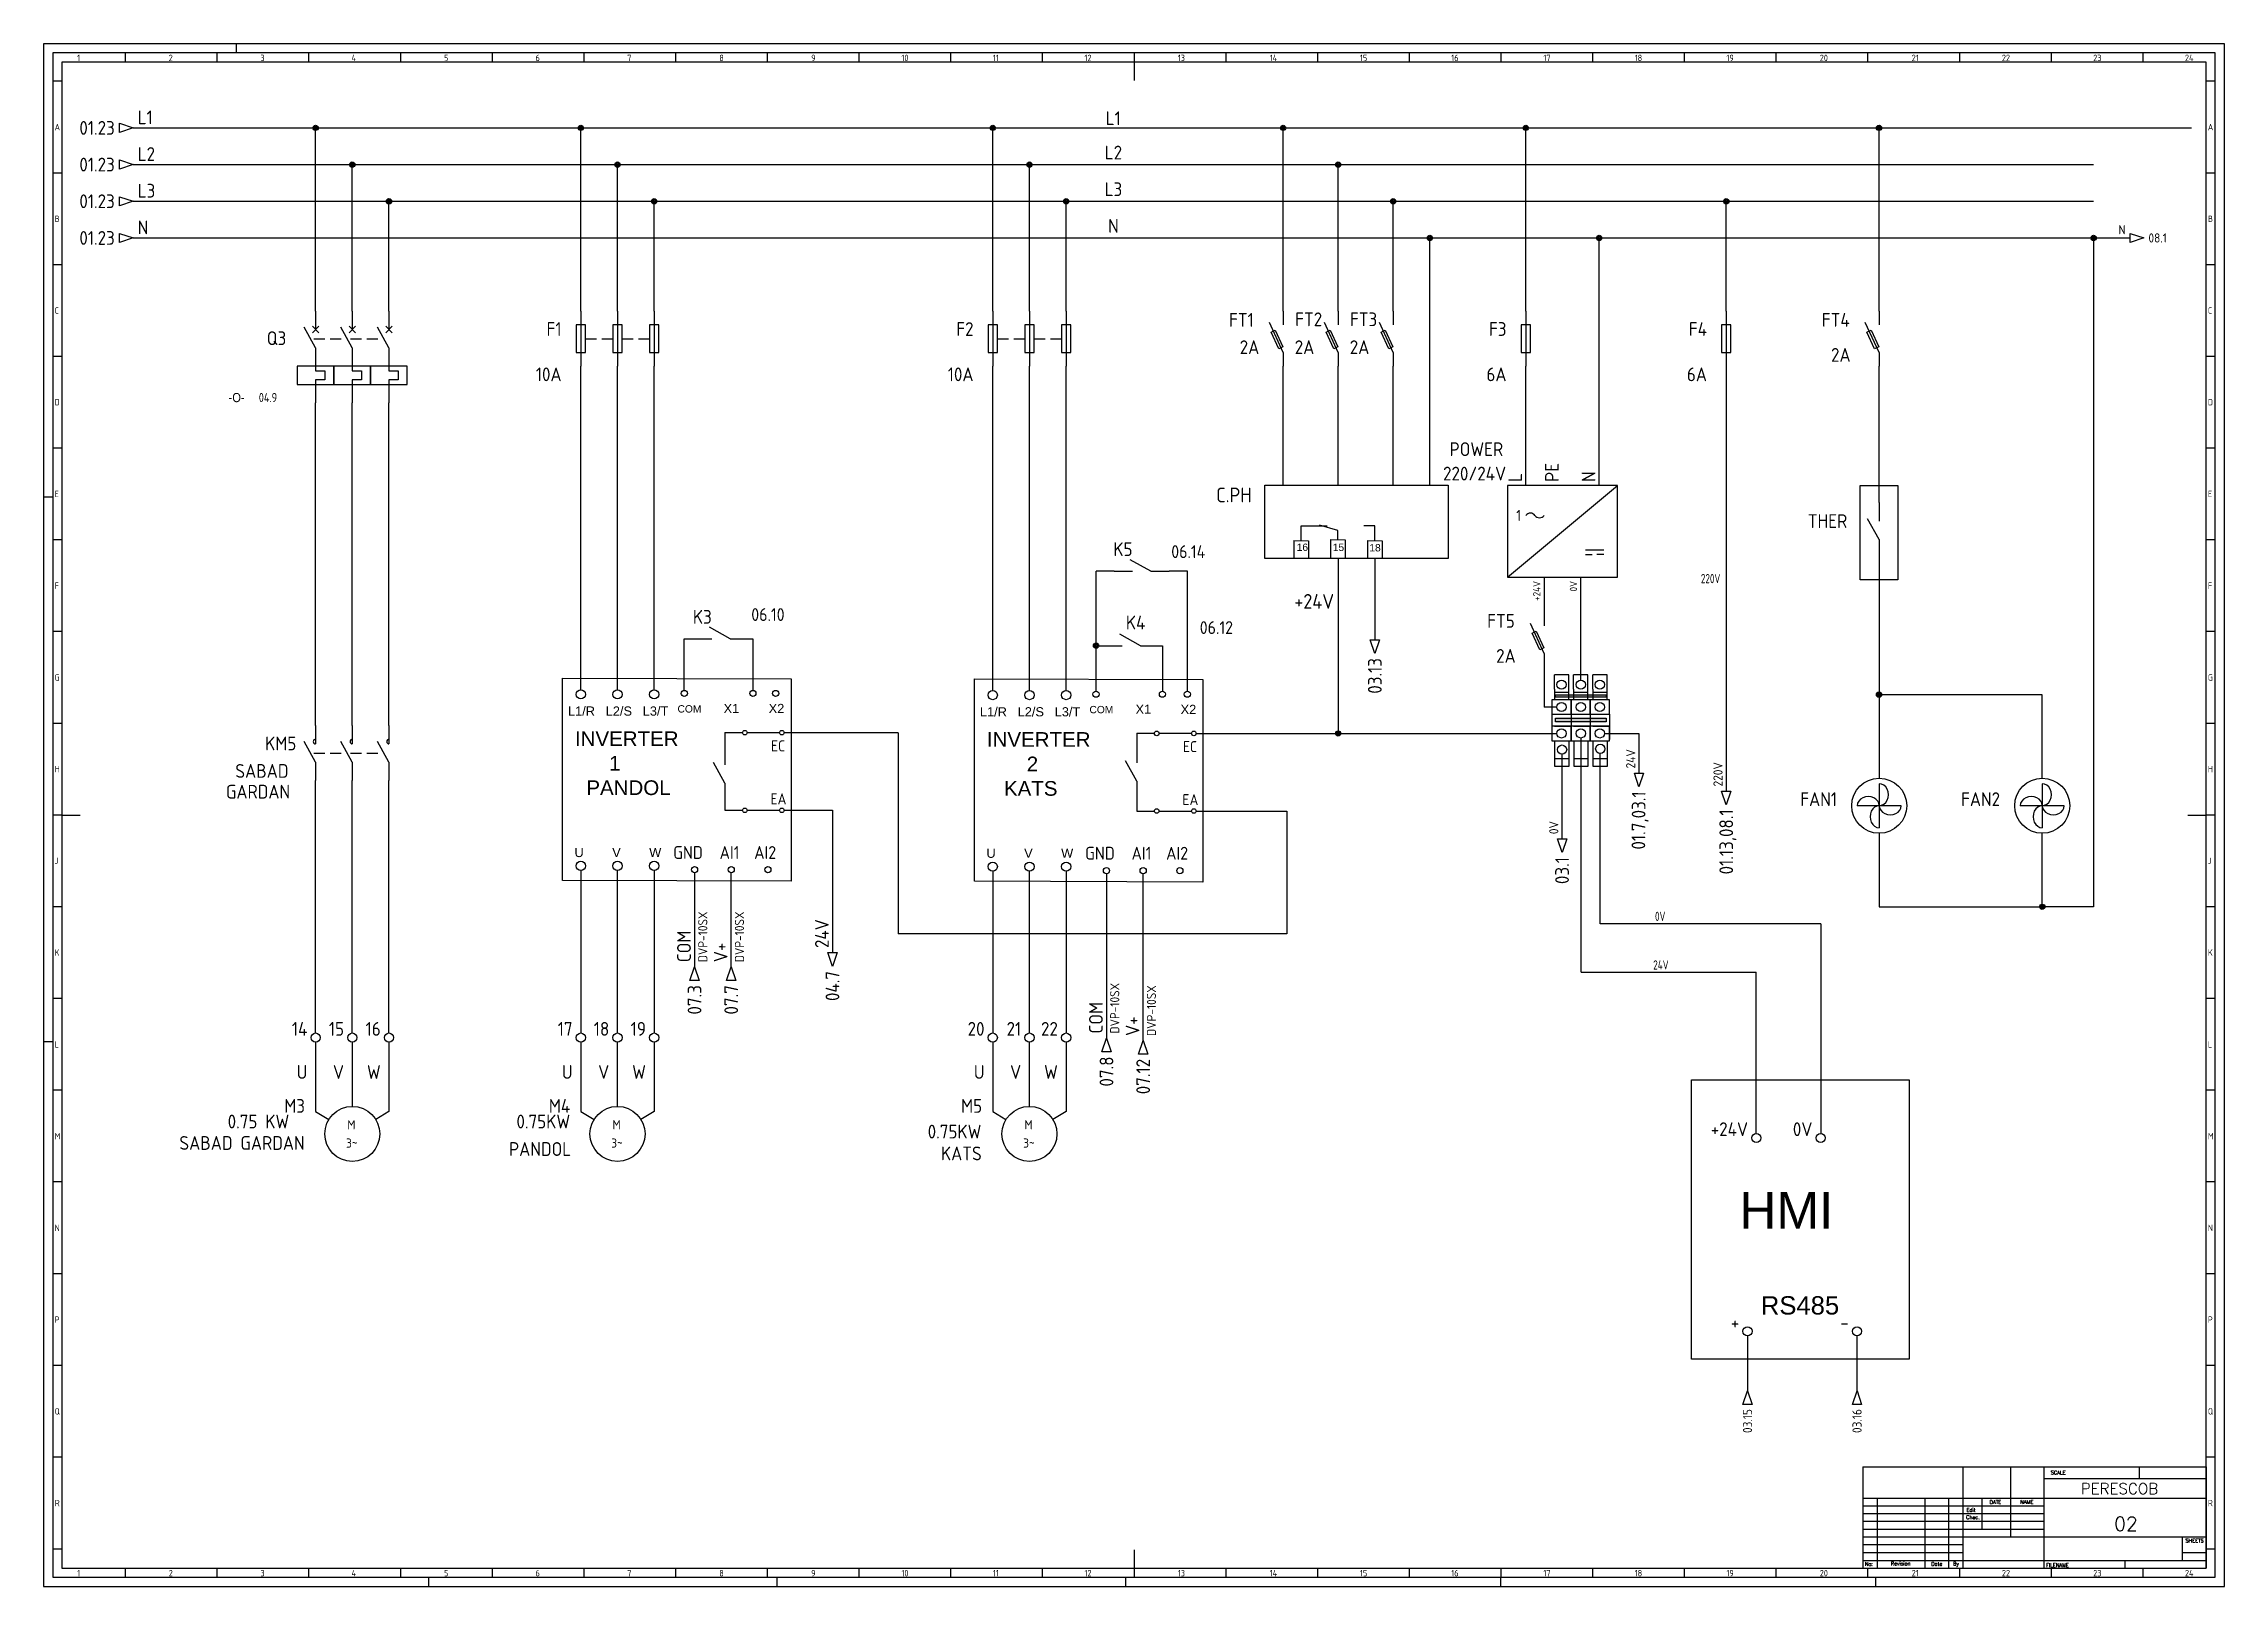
# Model space of a CAD drawing. Header units: millimetres. Extents: x 0 to 1189, y 5 to 846.
import ezdxf
from ezdxf.enums import TextEntityAlignment as Align

# ---------------------------------------------------------------- set-up
doc = ezdxf.new("R2010")
doc.units = ezdxf.units.MM
doc.header["$LTSCALE"] = 12
doc.linetypes.add('DASHED', pattern=[0.75, 0.5, -0.25])
for name, color, linetype in [('025', 1, 'Continuous'), ('035', 5, 'Continuous'), ('07', 7, 'Continuous'), ('DESC', 1, 'Continuous'), ('DESCCHILD', 20, 'Continuous'), ('LINK', 9, 'DASHED'), ('MISC', 2, 'Continuous'), ('RED_2.5mm^2', 1, 'Continuous'), ('SYMS', 7, 'Continuous'), ('TAGS', 51, 'Continuous'), ('TERMS', 4, 'Continuous'), ('WIRENO', 70, 'Continuous'), ('WIREREF', 61, 'Continuous'), ('WIREREF_DEST', 7, 'Continuous'), ('XREF', 7, 'Continuous'), ('XREFCHILD', 134, 'Continuous')]:
    doc.layers.add(name, color=color, linetype=linetype)
doc.styles.add('ISO Proportional', font='isocp.shx')
doc.styles.add('WD', font='romans.shx')
doc.styles.add('WD_IEC', font='isocp2.shx', dxfattribs={"width": 0.9, "height": 4})

msp = doc.modelspace()

# ---------------------------------------------------------------- texts
at = {"color": 0, "attachment_point": 1}
for s, width, gutter_width, heights, insert, char_height in [('{\\f@Arial Unicode MS|b0|i0|c178|p34; \\f@Arial Unicode MS|b0|i0|c0|p34; L1/R   L2/S   L3/T}', 62.01, 25, [0], (282, 484.6), 5), ('{\\fArial|b0|i0|c0|p34;COM}', 8.574, 25, [0], (345.6, 485.3), 4), ('{\\fArial|b0|i0|c0|p34; X1}', 11.601, 25, [0], (368.8, 486), 5), ('{\\fArial|b0|i0|c0|p34;X2}', 8.574, 25, [0], (395.3, 486), 5), ('{\\f@Arial Unicode MS|b0|i0|c178|p34; \\f@Arial Unicode MS|b0|i0|c0|p34; L1/R   L2/S   L3/T}', 62.01, 25, [0], (506.6, 484.2), 5), ('{\\fArial|b0|i0|c0|p34;COM}', 8.574, 25, [0], (570.2, 484.9), 4), ('{\\fArial|b0|i0|c0|p34; X1}', 11.601, 25, [0], (593.4, 485.6), 5), ('{\\fArial|b0|i0|c0|p34;X2}', 8.574, 25, [0], (619.9, 485.5), 5), ('{\\fArial|b0|i0|c0|p34;\\H1.6x;INVERTER\\P      1\\P  PANDOL  }', 59.182, 25, [0], (289.7, 471), 5), ('{\\fArial|b0|i0|c0|p34;\\H1.6x;INVERTER\\P       2\\P   KATS\\P  }', 59.182, 25, [0], (514.3, 470.6), 5), ('{\\f@Arial Unicode MS|b0|i0|c178|p34; \\f@Arial Unicode MS|b0|i0|c0|p34;U        V        W               }', 54.657, 12.5, [0], (287.5, 407.5), 5), ('{\\f@Arial Unicode MS|b0|i0|c178|p34; \\f@Arial Unicode MS|b0|i0|c0|p34;U        V        W               }', 54.657, 12.5, [0], (512.1, 407.1), 5), ('\\pxqc;{\\f@Arial Unicode MS|b0|i0|c0|p34;\\P\\pq*;  \\H2x;HMI}', 82.379, 90.2, [36.7], (916.8, 236.6), 10), ('\\pxqc;{\\f@Arial Unicode MS|b0|i0|c0|p34;\\P\\pq*;  RS485}', 152, 90.2, [122.2], (928.5, 179.8), 10)]:
    msp.add_mtext_dynamic_manual_height_columns(s, width=width, gutter_width=gutter_width, heights=heights, dxfattribs=dict(at, insert=insert, char_height=char_height))
at = {"layer": 'XREF', "color": 0, "insert": (127.3, 655.5), "char_height": 5, "attachment_point": 3, "style": 'WD_IEC'}
msp.add_mtext('{\\Fmonotxt|c0;\\H0.67x;  \\Facaderef|c0;\\H1.49254x;-O-} {\\Fmonotxt|c0;\\H0.67x; } 04.9', dxfattribs=at)

# ---------------------------------------------------------------- blocks, each defined once
blk = doc.blocks.new('IEC_border_a0')
at = {"layer": '035', "color": 0}
for p, q in [((0, 841), (0, 0)), ((1189, 841), (0, 841)), ((44.5, 836), (44.5, 831)), ((94.5, 836), (94.5, 831)), ((105, 841), (105, 836)), ((144.5, 836), (144.5, 831)), ((194.5, 836), (194.5, 831)), ((244.5, 836), (244.5, 831)), ((294.5, 836), (294.5, 831)), ((344.5, 836), (344.5, 831)), ((394.5, 836), (394.5, 831)), ((444.5, 836), (444.5, 831)), ((494.5, 836), (494.5, 831)), ((544.5, 836), (544.5, 831)), ((594.5, 836), (594.5, 831)), ((644.5, 836), (644.5, 831)), ((694.5, 836), (694.5, 831)), ((744.5, 836), (744.5, 831)), ((794.5, 836), (794.5, 831)), ((844.5, 836), (844.5, 831)), ((894.5, 836), (894.5, 831)), ((944.5, 836), (944.5, 831)), ((994.5, 836), (994.5, 831)), ((1044.5, 836), (1044.5, 831)), ((1094.5, 836), (1094.5, 831)), ((1144.5, 836), (1144.5, 831)), ((1189, 0), (1189, 841)), ((10, 820.5), (5, 820.5)), ((1184, 820.5), (1179, 820.5)), ((10, 770.5), (5, 770.5)), ((1184, 770.5), (1179, 770.5)), ((10, 720.5), (5, 720.5)), ((1184, 720.5), (1179, 720.5)), ((10, 670.5), (5, 670.5)), ((1184, 670.5), (1179, 670.5)), ((10, 620.5), (5, 620.5)), ((1184, 620.5), (1179, 620.5)), ((0, 594), (5, 594)), ((10, 570.5), (5, 570.5)), ((1184, 570.5), (1179, 570.5)), ((10, 520.5), (5, 520.5)), ((1184, 520.5), (1179, 520.5)), ((10, 470.5), (5, 470.5)), ((1184, 470.5), (1179, 470.5)), ((10, 420.5), (5, 420.5)), ((1184, 420.5), (1179, 420.5)), ((1184, 420.5), (1179, 420.5)), ((10, 370.5), (5, 370.5)), ((1184, 370.5), (1179, 370.5)), ((10, 320.5), (5, 320.5)), ((1184, 320.5), (1179, 320.5)), ((0, 297), (5, 297)), ((10, 270.5), (5, 270.5)), ((1184, 270.5), (1179, 270.5)), ((1184, 270.5), (1179, 270.5)), ((10, 220.5), (5, 220.5)), ((1184, 220.5), (1179, 220.5)), ((10, 170.5), (5, 170.5)), ((1184, 170.5), (1179, 170.5)), ((10, 120.5), (5, 120.5)), ((1184, 120.5), (1179, 120.5)), ((10, 70.5), (5, 70.5)), ((1184, 70.5), (1179, 70.5)), ((10, 20.4), (5.1, 20.4)), ((1184, 20.4), (1179, 20.4)), ((0, 0), (1189, 0)), ((44.5, 10), (44.5, 5)), ((94.5, 10), (94.5, 5)), ((144.5, 10), (144.5, 5)), ((194.5, 10), (194.5, 5)), ((210, 0), (210, 5)), ((244.5, 10), (244.5, 5)), ((294.5, 10), (294.5, 5)), ((344.5, 10), (344.5, 5)), ((394.5, 10), (394.5, 5)), ((400, 0), (400, 5)), ((444.5, 10), (444.5, 5)), ((494.5, 10), (494.5, 5)), ((544.5, 10), (544.5, 5)), ((590, 0), (590, 5)), ((594.5, 10), (594.5, 5)), ((644.5, 10), (644.5, 5)), ((694.5, 10), (694.5, 5)), ((744.5, 10), (744.5, 5)), ((744.5, 10), (744.5, 5)), ((794.5, 10), (794.5, 5)), ((794.5, 0), (794.5, 5)), ((844.5, 10), (844.5, 5)), ((894.5, 10), (894.5, 5)), ((944.5, 10), (944.5, 5)), ((994.5, 10), (994.5, 5)), ((999, 0), (999, 5)), ((1044.5, 10), (1044.5, 5)), ((1094.5, 10), (1094.5, 5)), ((1144.5, 10), (1144.5, 5))]:
    blk.add_line(p, q, dxfattribs=at)
blk.add_lwpolyline([(10, 10), (1179, 10), (1179, 831), (10, 831)], close=True, dxfattribs=at)
at = {"layer": '07', "color": 0}
for p, q in [((594.5, 831), (594.5, 821)), ((10, 420.5), (20, 420.5)), ((1169, 420.5), (1179, 420.5)), ((594.5, 20), (594.5, 10))]:
    blk.add_line(p, q, dxfattribs=at)
blk.add_lwpolyline([(5, 5), (1184, 5), (1184, 836), (5, 836)], close=True, dxfattribs=at)
at = {"layer": '035', "color": 0, "style": 'ISO Proportional'}
for s, p in [('1', (18.3, 831.5)), ('2', (68.2, 831.5)), ('3', (118.2, 831.5)), ('4', (167.9, 831.5)), ('5', (218.3, 831.5)), ('6', (268.2, 831.5)), ('7', (318.2, 831.5)), ('8', (368.4, 831.5)), ('9', (418.5, 831.5)), ('10', (467.7, 831.5)), ('11', (517.5, 831.5)), ('12', (567.5, 831.5)), ('13', (618.4, 831.5)), ('14', (668.5, 831.5)), ('15', (717.7, 831.5)), ('16', (767.5, 831.5)), ('17', (817.7, 831.5)), ('18', (867.5, 831.5)), ('19', (917.5, 831.5)), ('20', (968.4, 831.5)), ('21', (1018.5, 831.5)), ('22', (1067.7, 831.5)), ('23', (1117.5, 831.5)), ('24', (1167.5, 831.5)), ('A', (6, 793.8)), ('A', (1180, 793.8)), ('B', (6, 743.8)), ('B', (1180, 743.8)), ('C', (6, 693.8)), ('C', (1180, 693.8)), ('D', (6, 643.8)), ('D', (1180, 643.8)), ('E', (6, 593.8)), ('E', (1180, 593.8)), ('F', (6, 543.8)), ('F', (1180, 543.8)), ('G', (6, 493.8)), ('G', (1180, 493.8)), ('H', (6, 443.8)), ('H', (1180, 443.8)), ('J', (6, 393.8)), ('J', (1180, 393.8)), ('K', (6, 343.8)), ('K', (1180, 343.8)), ('L', (6, 293.7)), ('L', (1180, 293.7)), ('M', (6, 243.7)), ('M', (1180, 243.7)), ('N', (6, 193.7)), ('N', (1180, 193.7)), ('P', (6, 143.7)), ('P', (1180, 143.7)), ('Q', (6, 93.7)), ('Q', (1180, 93.7)), ('R', (6.1, 43.7)), ('R', (1180, 43.7)), ('1', (18.3, 5.5)), ('2', (68.2, 5.5)), ('3', (118.2, 5.5)), ('4', (167.9, 5.5)), ('5', (218.3, 5.5)), ('6', (268.2, 5.5)), ('7', (318.2, 5.5)), ('8', (368.4, 5.5)), ('9', (418.5, 5.5)), ('10', (467.7, 5.5)), ('11', (517.5, 5.5)), ('12', (567.5, 5.5)), ('13', (618.4, 5.5)), ('14', (668.5, 5.5)), ('15', (717.7, 5.5)), ('16', (767.5, 5.5)), ('17', (817.7, 5.5)), ('18', (867.5, 5.5)), ('19', (917.5, 5.5)), ('20', (968.4, 5.5)), ('21', (1018.5, 5.5)), ('22', (1067.7, 5.5)), ('23', (1117.5, 5.5)), ('24', (1167.5, 5.5))]:
    blk.add_text(s, height=3.5, dxfattribs=at).set_placement(p)
blk = doc.blocks.new('IEC_tblock_a0')
at = {"layer": '035'}
for p, q in [((-106.6, 55.2), (-106.6, 17)), ((-88.4, 48.9), (0, 48.9)), ((-36.4, 55.2), (-36.4, 48.9)), ((-179.4, 38.2), (-179.4, 0)), ((-153.4, 38.2), (-153.4, 0)), ((-140.4, 38.2), (-140.4, 0)), ((-122.2, 38.2), (-122.2, 21.2)), ((-187.2, 34), (-88.4, 34)), ((-187.2, 29.8), (-88.4, 29.8)), ((-187.2, 25.5), (-88.4, 25.5)), ((-187.2, 21.2), (-88.4, 21.2)), ((-187.2, 17), (-132.6, 17)), ((-187.2, 12.8), (-132.6, 12.8)), ((-187.2, 8.5), (-132.6, 8.5)), ((-187.2, 4.2), (0, 4.2)), ((-44.2, 4.2), (-44.2, 0)), ((-13, 8.5), (0, 8.5))]:
    blk.add_line(p, q, dxfattribs=at)
at = {"layer": '07'}
for p, q in [((-187.2, 55.2), (0, 55.2)), ((-187.2, 55.2), (-187.2, 0)), ((-132.6, 55.2), (-132.6, 0)), ((-88.4, 55.2), (-88.4, 0)), ((0, 55.2), (0, 0)), ((-187.2, 38.2), (0, 38.2)), ((-132.6, 17), (0, 17)), ((-13, 17), (-13, 4.2)), ((-187.2, 0), (0, 0))]:
    blk.add_line(p, q, dxfattribs=at)
at = {"style": 'WD'}
for tag, p in [('SCALE', (-69.9, 51.1)), ('SH', (-8.7, 10.1)), ('FILENAME', (-68.1, 0.8))]:
    blk.add_attdef(tag, p, '', height=2, dxfattribs=at)
for tag, height, p in [('CKDATE', 2, (-114.9, 26.6)), ('EDDATE', 2, (-115, 30.8)), ('EDBY', 2, (-98, 30.9)), ('CKBY', 2, (-97.9, 26.3)), ('PROJDESC', 5, (-45.9, 29.2)), ('DWGDESC', 5, (-44.9, 19.7)), ('DWGNO', 3.5, (-48.5, 9.5))]:
    blk.add_attdef(tag, text='', height=height, dxfattribs=at).set_placement(p, align=Align.CENTER)
at = {"style": 'WD', "flags": 1}
blk.add_attdef('WD_TB', (-120.9, 11.9), '', height=2, dxfattribs=at)
at = {"layer": '025', "style": 'WD'}
for s, p in [('SCALE', (-80.6, 51.1)), ('NAME', (-97.7, 35.1)), ('No:', (-183.8, 1.2)), ('Revision', (-166.5, 1.5)), ('Date', (-146.8, 1.3)), ('By', (-136.3, 1.4))]:
    blk.add_text(s, height=2, dxfattribs=at).set_placement(p, align=Align.CENTER)
for s, p in [('DATE', (-118, 35)), ('Chec.', (-130.8, 26.7)), ('Edit', (-130.6, 30.7)), ('SHEETS', (-11.2, 14)), ('FILENAME', (-87.2, 0.6))]:
    blk.add_text(s, height=2, dxfattribs=at).set_placement(p)
blk = doc.blocks.new('VT0_02')
blk.add_circle((0, 0), 1.25)
at = {"style": 'WD_IEC'}
blk.add_attdef('TAG1', text='', height=2.5, dxfattribs=at).set_placement((-0.5, 1.75), align=Align.RIGHT)
at = {"style": 'WD_IEC', "flags": 1}
for tag, p in [('X4TERM01', (-1.25, 0)), ('X2TERM01', (0, 1.25)), ('X1TERM01', (1.25, 0)), ('X8TERM01', (0, -1.25))]:
    blk.add_attdef(tag, p, '', height=0.32, dxfattribs=at)
blk = doc.blocks.new('HT0W02')
blk.add_circle((0, 0), 1.25)
at = {"style": 'WD_IEC', "flags": 8}
for tag, p in [('TAGSTRIP', (-2.25, 0.5)), ('WIRENO', (-2.25, -3.25))]:
    blk.add_attdef(tag, text='', height=2.5, dxfattribs=at).set_placement(p, align=Align.RIGHT)
at = {"style": 'WD_IEC'}
for tag, p in [('INST', (-2.25, 6.5)), ('LOC', (-2.25, 3.5)), ('DESC3', (-2.25, -12.25)), ('DESC2', (-2.25, -9.25)), ('DESC1', (-2.25, -6.25))]:
    blk.add_attdef(tag, text='', height=2.5, dxfattribs=at).set_placement(p, align=Align.RIGHT)
at = {"style": 'WD_IEC', "flags": 1}
for tag, p, height in [('X4TERM01', (-1.25, 0), 0.25), ('X4TERMDESC01', (-1.25, 0.5), 0.4), ('STRIPSEQ', (0, 0), 0.025), ('X2TERM01', (0, 1.25), 0.25), ('X2TERMDESC01', (0, 1.75), 0.4), ('X1TERM01', (1.25, 0), 0.25), ('X1TERMDESC01', (1.25, 0.5), 0.4), ('ASSYCODE', (2.75, 10.75), 1), ('CATDESC', (2.75, 9.25), 1), ('MFG', (2.75, 7.25), 1.5), ('CAT', (2.75, 4.75), 1.5), ('LINKTERM', (0, -0.0375), 0.025), ('X8TERM01', (0, -1.25), 0.25), ('X8TERMDESC01', (0, -0.75), 0.4)]:
    blk.add_attdef(tag, p, '', height=height, dxfattribs=at)
blk = doc.blocks.new('WD_WNV')
at = {"linetype": 'Continuous', "style": 'WD_IEC', "width": 0.8}
blk.add_attdef('WIRENO', text='', height=2.5, dxfattribs=at).set_placement((-1.6, 0), align=Align.MIDDLE_RIGHT)
at = {"style": 'WD_IEC', "flags": 1}
for tag, p in [('W08USER', (-1, 0.375)), ('W04USER', (-1, 0.875)), ('W05USER', (-1, 0.75)), ('W09USER', (-1, 0.25)), ('W03USER', (-1, 1)), ('W06USER', (-1, 0.625)), ('W07USER', (-1, 0.5)), ('W02USER', (-1, 1.125)), ('W01USER', (-1, 1.25)), ('W10USER', (-1, 0.125))]:
    blk.add_attdef(tag, text='', height=0.08, dxfattribs=at).set_placement(p, align=Align.CENTER)
blk = doc.blocks.new('WDDOT')
for radius in [0.72, 0.449, 0.223]:
    blk.add_circle((0, 0), radius)
blk = doc.blocks.new('VFU1')
blk.add_line((0, 7.5), (0, -7.5))
blk.add_lwpolyline([(-1.25, 3.75), (-1.25, -3.75), (1.25, -3.75), (1.25, 3.75)], close=True)
at = {"style": 'WD_IEC'}
for tag, p in [('INST', (-5.25, 7.75)), ('LOC', (-5.25, 4.25)), ('TAG1', (-5.25, 0.75)), ('RATING1', (-5.25, -3.75)), ('XREF', (-5.25, -7.75)), ('DESC1', (-5.25, -11.6)), ('DESC3', (-5.25, -18.6)), ('DESC2', (-5.25, -15.1))]:
    blk.add_attdef(tag, text='', height=2.5, dxfattribs=at).set_placement(p, align=Align.RIGHT)
blk.add_attdef('TERM01', text='', height=2, rotation=90, dxfattribs=at).set_placement((-1, 7.5), align=Align.RIGHT)
at = {"style": 'WD_IEC', "flags": 1}
for tag, p, height in [('X2TERM01', (0, 7.5), 0.32), ('MFG', (2.75, 6.5), 1.5), ('X4LINK', (-1.25, 0), 0.32), ('X1LINK', (1.25, 0), 0.32), ('CAT', (2.75, 4), 1.5), ('ASSYCODE', (2.25, -4), 1), ('FAMILY', (2.25, -5.5), 1), ('X8TERM02', (0, -7.5), 0.32), ('CATDESC', (2.25, -7), 1)]:
    blk.add_attdef(tag, p, '', height=height, dxfattribs=at)
at = {"style": 'WD_IEC'}
blk.add_attdef('TERM02', (-1, -7.5), '', height=2, rotation=90, dxfattribs=at)
blk = doc.blocks.new('VFU2')
blk.add_line((0, 7.5), (0, -7.5))
blk.add_lwpolyline([(-1.25, 3.75), (-1.25, -3.75), (1.25, -3.75), (1.25, 3.75)], close=True)
at = {"style": 'WD_IEC'}
for tag, p in [('INST', (-5.25, 7.75)), ('LOC', (-5.25, 4.25)), ('TAG2', (-5.25, 0.75)), ('RATING1', (-5.25, -3.75)), ('XREF', (-5.25, -7.75)), ('DESC1', (-5.25, -11.6)), ('DESC3', (-5.25, -18.6)), ('DESC2', (-5.25, -15.1))]:
    blk.add_attdef(tag, text='', height=2.5, dxfattribs=at).set_placement(p, align=Align.RIGHT)
blk.add_attdef('TERM01', text='', height=2, rotation=90, dxfattribs=at).set_placement((-1, 7.5), align=Align.RIGHT)
at = {"style": 'WD_IEC', "flags": 1}
for tag, p, height in [('X2TERM01', (0, 7.5), 0.32), ('MFG', (2.75, 6.5), 1.5), ('X4LINK', (-1.25, 0), 0.32), ('X1LINK', (1.25, 0), 0.32), ('CAT', (2.75, 4), 1.5), ('ASSYCODE', (2.25, -4), 1), ('FAMILY', (2.25, -5.5), 1), ('X8TERM02', (0, -7.5), 0.32), ('CATDESC', (2.25, -7), 1)]:
    blk.add_attdef(tag, p, '', height=height, dxfattribs=at)
at = {"style": 'WD_IEC'}
blk.add_attdef('TERM02', (-1, -7.5), '', height=2, rotation=90, dxfattribs=at)
blk = doc.blocks.new('VMO13')
blk.add_circle((0, 0), 7.5)
at = {"style": 'WD_IEC'}
for tag, p in [('INST', (-12.88, 12.75)), ('TAG1', (-12.88, 5.75)), ('LOC', (-12.88, 9.25)), ('DESC2', (-12.88, -2)), ('DESC1', (-12.88, 1.5)), ('DESC3', (-12.88, -5.5)), ('RATING2', (-12.88, -12.5)), ('RATING1', (-12.88, -9)), ('RATING4', (-12.95, -19.58)), ('RATING3', (-12.88, -16))]:
    blk.add_attdef(tag, text='', height=2.5, dxfattribs=at).set_placement(p, align=Align.RIGHT)
blk.add_attdef('TERM02', (-0.69, 7.75), '', height=2, rotation=90, dxfattribs=at)
at = {"style": 'WD_IEC', "flags": 1}
for tag, p, height in [('X2TERM02', (0, 7.5), 0.32), ('MFG', (12.75, 9), 1.5), ('CAT', (12.75, 6.5), 1.5), ('X4LINK', (-7.5, 0), 0.32), ('X0TERM01', (-6.4, 3.9), 0.32), ('X0TERM03', (6.4, 3.9), 0.32), ('X1LINK', (7.5, 0), 0.32), ('X8TERM04', (0, -7.5), 0.32), ('ASSYCODE', (1, -9), 1), ('FAMILY', (1, -10.5), 1), ('CATDESC', (1, -12), 1)]:
    blk.add_attdef(tag, p, '', height=height, dxfattribs=at)
at = {"style": 'WD_IEC'}
for tag, p in [('TERM01', (-7.35, 4.34)), ('TERM03', (9.35, 4.53)), ('TERM04', (-0.59, -7.92))]:
    blk.add_attdef(tag, text='', height=2, rotation=90, dxfattribs=at).set_placement(p, align=Align.RIGHT)
for tag, p in [('M', (-0.22, 1.27)), ('3~', (-0.12, -3.73))]:
    blk.add_attdef(tag, text='', height=2.5, dxfattribs=at).set_placement(p, align=Align.CENTER)
at = {"lineweight": 15, "style": 'WD_IEC'}
blk.add_attdef('XREF', text='', height=2.5, dxfattribs=at).set_placement((-13.19, -22.86), align=Align.RIGHT)
blk = doc.blocks.new('HCR21')
for p, q in [((-7.5, 0), (-2.5, 0)), ((2.5, 0), (-3.12, 3.12)), ((2.5, 0), (7.5, 0))]:
    blk.add_line(p, q)
at = {"style": 'WD_IEC'}
for tag, p in [('INST', (-2.5, 10.12)), ('TAG2', (-2.5, 4.12)), ('LOC', (-2.5, 7.12)), ('DESC2', (-2.5, -12.25)), ('DESC1', (-2.5, -9.25)), ('DESC3', (-2.5, -15.25))]:
    blk.add_attdef(tag, text='', height=2.5, dxfattribs=at).set_placement(p, align=Align.RIGHT)
for tag, p, height, flags in [('X4TERM01', (-7.5, 0), 0.32, 1), ('TERM01', (-7.5, 1), 2, 8), ('X2LINK', (0, 2.27), 0.32, 1), ('X8LINK', (0, 0.77), 0.32, 1), ('X1TERM02', (7.5, 0), 0.32, 1), ('CONTACT', (6.5, -2.25), 1, 1), ('FAMILY', (6.5, -3.75), 1, 1), ('COMMON', (7.75, -3.5), 1, 1)]:
    blk.add_attdef(tag, p, '', height=height, dxfattribs=dict(at, flags=flags))
at = {"style": 'WD_IEC', "flags": 8}
for tag, height, p in [('TERM02', 2, (7.5, 1)), ('XREF', 2.5, (-2.5, -6.25))]:
    blk.add_attdef(tag, text='', height=height, dxfattribs=at).set_placement(p, align=Align.RIGHT)
blk = doc.blocks.new('HA1D3')
blk.add_lwpolyline([(0, 0), (-3.75, -1.25), (-3.75, 1.25)], close=True)
at = {"style": 'WD_IEC'}
blk.add_attdef('XREF', text='', height=2.5, dxfattribs=at).set_placement((-5, 0), align=Align.MIDDLE_RIGHT)
at = {"style": 'WD_IEC', "flags": 1}
blk.add_attdef('SIGCODE', text='', height=1, dxfattribs=at).set_placement((-2.5, 1.8), align=Align.RIGHT)
at = {"style": 'WD_IEC'}
for tag, p, height, flags in [('X1TERM01', (0, 0), 0.32, 1), ('WIRENO', (1.25, 1), 2.5, 8)]:
    blk.add_attdef(tag, p, '', height=height, dxfattribs=dict(at, flags=flags))
blk.add_attdef('DESC1', text='', height=2.5, dxfattribs=at).set_placement((1.25, -1), align=Align.TOP_LEFT)
blk = doc.blocks.new('WD_WNH')
at = {"linetype": 'Continuous', "style": 'WD_IEC', "width": 0.8}
blk.add_attdef('WIRENO', text='', height=2.5, dxfattribs=at).set_placement((0, 0.75), align=Align.CENTER)
at = {"style": 'WD_IEC', "flags": 1}
for tag, p in [('W08USER', (0, 0.375)), ('W04USER', (0, 0.875)), ('W05USER', (0, 0.75)), ('W09USER', (0, 0.25)), ('W03USER', (0, 1)), ('W06USER', (0, 0.625)), ('W07USER', (0, 0.5)), ('W02USER', (0, 1.125)), ('W01USER', (0, 1.25)), ('W10USER', (0, 0.125))]:
    blk.add_attdef(tag, text='', height=0.08, dxfattribs=at).set_placement(p, align=Align.CENTER)
blk = doc.blocks.new('VT0002')
blk.add_circle((0, 0), 1.25)
at = {"style": 'WD_IEC'}
for tag, p in [('INST', (-2.25, 6.5)), ('LOC', (-2.25, 3.5)), ('DESC1', (-2.25, -6.25)), ('DESC3', (-2.25, -12.25)), ('DESC2', (-2.25, -9.25))]:
    blk.add_attdef(tag, text='', height=2.5, dxfattribs=at).set_placement(p, align=Align.RIGHT)
at = {"style": 'WD_IEC', "flags": 1}
for tag, p, height in [('ASSYCODE', (2.75, 10.75), 1), ('CATDESC', (2.75, 9.25), 1), ('MFG', (2.75, 7.25), 1.5), ('CAT', (2.75, 4.75), 1.5), ('X4PIN01', (-1.25, 1), 0.25), ('X4TERM01', (-1.25, 0), 0.25), ('X4TERMDESC01', (-1.25, 0.5), 0.4), ('STRIPSEQ', (0, 0), 0.025), ('X2PIN01', (0, 2.25), 0.25), ('X2TERM01', (0, 1.25), 0.25), ('X8PIN01', (0, -0.25), 0.25), ('X2TERMDESC01', (0, 1.75), 0.4), ('X1PIN01', (1.25, 1), 0.25), ('X1TERM01', (1.25, 0), 0.25), ('X1TERMDESC01', (1.25, 0.5), 0.4), ('LINKTERM', (0, -0.04), 0.025), ('X8TERM01', (0, -1.25), 0.25), ('X8TERMDESC01', (0, -0.75), 0.4)]:
    blk.add_attdef(tag, p, '', height=height, dxfattribs=at)
at = {"style": 'WD_IEC', "flags": 8}
for tag, height, p in [('TAGSTRIP', 2.5, (-2.25, 0.5)), ('TERM01', 2, (-2.25, -3.25))]:
    blk.add_attdef(tag, text='', height=height, dxfattribs=at).set_placement(p, align=Align.RIGHT)
blk = doc.blocks.new('VCR21')
for p, q in [((0, 7.5), (0, 2.5)), ((0, -2.5), (-3.12, 3.12)), ((0, -2.5), (0, -7.5))]:
    blk.add_line(p, q)
at = {"style": 'WD_IEC'}
for tag, p in [('INST', (-5.25, 6.75)), ('LOC', (-5.25, 3.75)), ('TAG2', (-5.25, 0.75)), ('DESC1', (-5.25, -6.75)), ('XREF', (-5.25, -3.75)), ('DESC3', (-5.25, -12.75)), ('DESC2', (-5.25, -9.75))]:
    blk.add_attdef(tag, text='', height=2.5, dxfattribs=at).set_placement(p, align=Align.RIGHT)
blk.add_attdef('TERM01', text='', height=2, rotation=90, dxfattribs=at).set_placement((-1, 7.5), align=Align.RIGHT)
at = {"style": 'WD_IEC', "flags": 1}
for tag, p, height in [('X2TERM01', (0, 7.5), 0.32), ('X4LINK', (-2.75, 0), 0.32), ('X1LINK', (-0.5, 0), 0.32), ('CONTACT', (4, -3.5), 1), ('FAMILY', (4, -5), 1), ('COMMON', (5.25, -4.75), 1), ('X8TERM02', (0, -7.5), 0.32)]:
    blk.add_attdef(tag, p, '', height=height, dxfattribs=at)
at = {"style": 'WD_IEC'}
blk.add_attdef('TERM02', (-1, -7.5), '', height=2, rotation=90, dxfattribs=at)
blk = doc.blocks.new('VCB11TH')
for p, q in [((0, 7.5), (0, 2.5)), ((0, -2.5), (-3.12, 3.12)), ((-0.88, 3.38), (0.88, 1.62)), ((-0.88, 1.62), (0.88, 3.38)), ((0, -2.5), (0, -8.75)), ((0, -8.75), (2.5, -8.75)), ((0, -11.25), (0, -12.5)), ((2.5, -11.25), (0, -11.25)), ((2.5, -8.75), (2.5, -11.25)), ((0, -12.5), (0, -17.5))]:
    blk.add_line(p, q)
blk.add_lwpolyline([(-5, -7.5), (-5, -12.5), (5, -12.5), (5, -7.5)], close=True)
at = {"style": 'WD_IEC'}
for tag, p in [('INST', (-8, 5.25)), ('TAG1', (-8, -1.75)), ('LOC', (-8, 1.75)), ('RATING1', (-8, -6.35)), ('DESC1', (-8, -14.35)), ('DESC2', (-8, -17.85)), ('DESC3', (-8, -21.35))]:
    blk.add_attdef(tag, text='', height=2.5, dxfattribs=at).set_placement(p, align=Align.RIGHT)
blk.add_attdef('TERM01', text='', height=2, rotation=90, dxfattribs=at).set_placement((-1, 7.5), align=Align.RIGHT)
at = {"style": 'WD_IEC', "flags": 1}
for tag, p, height in [('X2TERM01', (0, 7.5), 0.32), ('MFG', (2.75, 6.5), 1.5), ('X4LINK', (-2, 0), 0.32), ('X1LINK', (-0.5, 0), 0.32), ('CAT', (2.75, 4), 1.5), ('COMMON', (-3.75, -8.75), 1), ('X8TERM02', (0, -17.5), 0.32), ('ASSYCODE', (1, -14), 1), ('FAMILY', (1, -15.5), 1), ('CATDESC', (1, -17), 1)]:
    blk.add_attdef(tag, p, '', height=height, dxfattribs=at)
at = {"lineweight": 15, "style": 'WD_IEC'}
blk.add_attdef('XREF', text='', height=2.5, dxfattribs=at).set_placement((-8, -10.35), align=Align.RIGHT)
at = {"style": 'WD_IEC'}
blk.add_attdef('TERM02', (-1, -17.5), '', height=2, rotation=90, dxfattribs=at)
blk = doc.blocks.new('VCB21TH')
for p, q in [((0, 7.5), (0, 2.5)), ((0, -2.5), (-3.12, 3.12)), ((-0.88, 3.38), (0.88, 1.62)), ((-0.88, 1.62), (0.88, 3.38)), ((0, -2.5), (0, -8.75)), ((0, -8.75), (2.5, -8.75)), ((0, -11.25), (0, -12.5)), ((2.5, -11.25), (0, -11.25)), ((2.5, -8.75), (2.5, -11.25)), ((0, -12.5), (0, -17.5))]:
    blk.add_line(p, q)
blk.add_lwpolyline([(-5, -7.5), (-5, -12.5), (5, -12.5), (5, -7.5)], close=True)
at = {"style": 'WD_IEC'}
for tag, p in [('INST', (-8, 5.25)), ('TAG2', (-8, -1.75)), ('LOC', (-8, 1.75)), ('DESC1', (-8, -14.35)), ('DESC2', (-8, -17.85)), ('DESC3', (-8, -21.35))]:
    blk.add_attdef(tag, text='', height=2.5, dxfattribs=at).set_placement(p, align=Align.RIGHT)
blk.add_attdef('TERM01', text='', height=2, rotation=90, dxfattribs=at).set_placement((-1, 7.5), align=Align.RIGHT)
at = {"style": 'WD_IEC', "flags": 1}
for tag, p, height in [('X2TERM01', (0, 7.5), 0.32), ('X4LINK', (-2, 0), 0.32), ('X1LINK', (-0.5, 0), 0.32), ('CONTACT', (-5, -7.5), 1), ('X8TERM02', (0, -17.5), 0.32), ('FAMILY', (1, -15.5), 1)]:
    blk.add_attdef(tag, p, '', height=height, dxfattribs=at)
blk.add_attdef('RATING1', text='', height=2.5, dxfattribs=at).set_placement((-8, -6.35), align=Align.RIGHT)
at = {"lineweight": 15, "style": 'WD_IEC'}
blk.add_attdef('XREF', text='', height=2.5, dxfattribs=at).set_placement((-8, -10.35), align=Align.RIGHT)
at = {"style": 'WD_IEC'}
blk.add_attdef('TERM02', (-1, -17.5), '', height=2, rotation=90, dxfattribs=at)
blk = doc.blocks.new('VPW1_1PH')
for p, q in [((-5, -25), (25, 0)), ((16.25, -17.5), (21.25, -17.5)), ((16.25, -18.75), (18.125, -18.75)), ((21.25, -18.75), (19.375, -18.75))]:
    blk.add_line(p, q)
blk.add_lwpolyline([(-5, 0), (-5, -25), (25, -25), (25, 0)], close=True)
for centre, start, end in [((1.25, -9.0625), 36.8698976, 143.1301024), ((3.75, -7.1875), 216.8698976, 323.1301024)]:
    blk.add_arc(centre, 1.5625, start, end)
at = {"style": 'WD_IEC'}
blk.add_text('1', height=3, dxfattribs=at).set_placement((-1.25, -8.125), align=Align.MIDDLE_RIGHT)
for tag, p in [('TERM01', (-1, 1)), ('TERM02', (9, 1)), ('TERM03', (19, 1))]:
    blk.add_attdef(tag, p, '', height=2, rotation=90, dxfattribs=at)
for tag, p in [('INST', (-7.5, 2.5)), ('LOC', (-7.5, -1)), ('TAG1', (-7.5, -4.5)), ('RATING1', (-7.5, -9)), ('XREF', (-7.5, -13)), ('DESC1', (-7.5, -16.85)), ('DESC3', (-7.5, -23.85)), ('DESC2', (-7.5, -20.35))]:
    blk.add_attdef(tag, text='', height=2.5, dxfattribs=at).set_placement(p, align=Align.RIGHT)
at = {"style": 'WD_IEC', "flags": 1}
for tag, p, height in [('X2TERM01', (0, 0), 0.32), ('X2TERM02', (10, 0), 0.32), ('X2TERM03', (20, 0), 0.32), ('MFG', (27.75, -1), 1.5), ('CAT', (27.75, -3.5), 1.5), ('ASSYCODE', (26, -21.5), 1), ('FAMILY', (26, -23), 1), ('CATDESC', (26, -24.5), 1), ('X8TERM04', (5, -25), 0.32), ('X8TERM05', (15, -25), 0.32)]:
    blk.add_attdef(tag, p, '', height=height, dxfattribs=at)
at = {"style": 'WD_IEC'}
for tag, p in [('TERM04', (4, -26)), ('TERM05', (14, -26))]:
    blk.add_attdef(tag, text='', height=2, rotation=90, dxfattribs=at).set_placement(p, align=Align.RIGHT)
blk = doc.blocks.new('VFU1FS')
for p, q in [((0, 7.5), (0, 3.75)), ((0, -3.75), (-3.75, 4.38)), ((0, -3.75), (0, -7.5))]:
    blk.add_line(p, q)
blk.add_lwpolyline([(-1.19, -2.76), (-3.3, 1.77), (-2.17, 2.3), (-0.06, -2.24)], close=True)
at = {"style": 'WD_IEC'}
for tag, p in [('INST', (-8, 10.25)), ('LOC', (-8, 6.75)), ('RATING1', (-8, -1.35)), ('TAG1', (-8, 3.25)), ('DESC2', (-8, -13.35)), ('DESC1', (-8, -9.85)), ('DESC3', (-8, -16.85))]:
    blk.add_attdef(tag, text='', height=2.5, dxfattribs=at).set_placement(p, align=Align.RIGHT)
blk.add_attdef('TERM01', text='', height=2, rotation=90, dxfattribs=at).set_placement((-1, 7.5), align=Align.RIGHT)
at = {"style": 'WD_IEC', "flags": 1}
for tag, p, height in [('X2TERM01', (0, 7.5), 0.32), ('MFG', (2.75, 6.5), 1.5), ('X4LINK', (-2.48, 0), 0.32), ('X1LINK', (-1.1, 0), 0.32), ('CAT', (2.75, 4), 1.5), ('ASSYCODE', (1, -4), 1), ('FAMILY', (1, -5.5), 1), ('X8TERM02', (0, -7.5), 0.32), ('CATDESC', (1, -7), 1)]:
    blk.add_attdef(tag, p, '', height=height, dxfattribs=at)
at = {"style": 'WD_IEC'}
blk.add_attdef('TERM02', (-1, -7.5), '', height=2, rotation=90, dxfattribs=at)
at = {"lineweight": 15, "style": 'WD_IEC'}
blk.add_attdef('XREF', text='', height=2.5, dxfattribs=at).set_placement((-8, -6), align=Align.RIGHT)
blk = doc.blocks.new('VMO12')
blk.add_circle((0, 0), 7.5)
at = {"style": 'WD_IEC'}
for tag, p in [('INST', (-10.5, 15.25)), ('LOC', (-10.5, 11.75)), ('DESC1', (-10.5, 4)), ('TAG1', (-10.5, 8.25)), ('DESC2', (-10.5, 0.5)), ('RATING1', (-10.5, -6.5)), ('DESC3', (-10.5, -3)), ('RATING3', (-10.5, -13.5)), ('RATING2', (-10.5, -10))]:
    blk.add_attdef(tag, text='', height=2.5, dxfattribs=at).set_placement(p, align=Align.RIGHT)
blk.add_attdef('TERM01', (-1, 7.48), '', height=2, rotation=90, dxfattribs=at)
at = {"style": 'WD_IEC', "flags": 1}
for tag, p, height in [('MFG', (2.75, 11.5), 1.5), ('X2TERM01', (0, 7.5), 0.32), ('CAT', (2.75, 9), 1.5), ('X4LINK', (-7.5, 0), 0.32), ('X1LINK', (7.5, 0), 0.32), ('X0TERM03', (5.3, -5.3), 0.32), ('X8TERM02', (0, -7.5), 0.32), ('ASSYCODE', (1, -9), 1), ('FAMILY', (1, -10.5), 1), ('CATDESC', (1, -12), 1)]:
    blk.add_attdef(tag, p, '', height=height, dxfattribs=at)
at = {"style": 'WD_IEC'}
for tag, p in [('M', (-0.2, 1.24)), ('1~', (-0.17, -3.35))]:
    blk.add_attdef(tag, text='', height=2.5, dxfattribs=at).set_placement(p, align=Align.CENTER)
at = {"linetype": 'Continuous', "style": 'WD_IEC'}
blk.add_attdef('TERM03', text='', height=2, dxfattribs=at).set_placement((7.55, -5.55), align=Align.MIDDLE_LEFT)
at = {"style": 'WD_IEC'}
blk.add_attdef('TERM02', text='', height=2, rotation=90, dxfattribs=at).set_placement((-0.9, -7.98), align=Align.RIGHT)
at = {"lineweight": 15, "style": 'WD_IEC'}
blk.add_attdef('XREF', text='', height=2.5, dxfattribs=at).set_placement((-10.5, -17), align=Align.RIGHT)
blk = doc.blocks.new('VMS21P')
for p, q in [((0, 7.5), (0, 2.5)), ((0, -2.5), (-3.12, 3.12)), ((0, -2.5), (0, -7.5))]:
    blk.add_line(p, q)
blk.add_arc((0, 3.12), 0.625, 90, 270)
at = {"style": 'WD_IEC'}
for tag, p in [('INST', (-5.25, 6.75)), ('LOC', (-5.25, 3.75)), ('TAG2', (-5.25, 0.75)), ('DESC1', (-5.25, -6.75)), ('XREF', (-5.25, -3.75)), ('DESC3', (-5.25, -12.75)), ('DESC2', (-5.25, -9.75))]:
    blk.add_attdef(tag, text='', height=2.5, dxfattribs=at).set_placement(p, align=Align.RIGHT)
blk.add_attdef('TERM01', text='', height=2, rotation=90, dxfattribs=at).set_placement((-1, 7.5), align=Align.RIGHT)
at = {"style": 'WD_IEC', "flags": 1}
for tag, p, height in [('X2TERM01', (0, 7.5), 0.32), ('X4LINK', (-2.91, 0), 0.32), ('X1LINK', (-0.5, 0), 0.32), ('CONTACT', (4, -3.5), 1), ('FAMILY', (4, -5), 1), ('X8TERM02', (0, -7.5), 0.32)]:
    blk.add_attdef(tag, p, '', height=height, dxfattribs=at)
at = {"style": 'WD_IEC'}
blk.add_attdef('TERM02', (-1, -7.5), '', height=2, rotation=90, dxfattribs=at)
blk = doc.blocks.new('HA1S4')
blk.add_lwpolyline([(0, -3.75), (-1.25, 0), (1.25, 0)], close=True)
at = {"style": 'WD_IEC', "flags": 8}
blk.add_attdef('WIRENO', (-1, 1.25), '', height=2.5, rotation=90, dxfattribs=at)
at = {"style": 'WD_IEC'}
blk.add_attdef('DESC1', text='', height=2.5, rotation=90, dxfattribs=at).set_placement((1, 1.25), align=Align.TOP_LEFT)
at = {"style": 'WD_IEC', "flags": 1}
blk.add_attdef('X2TERM01', (0, 0), '', height=0.32, dxfattribs=at)
blk.add_attdef('SIGCODE', text='', height=1, dxfattribs=at).set_placement((-2.5, -3.2), align=Align.RIGHT)
at = {"style": 'WD_IEC'}
blk.add_attdef('XREF', text='', height=2.5, rotation=90, dxfattribs=at).set_placement((0, -5), align=Align.MIDDLE_RIGHT)
blk = doc.blocks.new('HA1S1')
blk.add_lwpolyline([(0, 1.25), (3.75, 0), (0, -1.25)], close=True)
at = {"style": 'WD_IEC'}
for tag, height, flags, p in [('WIRENO', 2.5, 8, (-1.25, 1)), ('SIGCODE', 1, 1, (5, 1.8))]:
    blk.add_attdef(tag, text='', height=height, dxfattribs=dict(at, flags=flags)).set_placement(p, align=Align.RIGHT)
at = {"style": 'WD_IEC', "flags": 1}
blk.add_attdef('X4TERM01', (0, 0), '', height=0.32, dxfattribs=at)
at = {"style": 'WD_IEC'}
blk.add_attdef('XREF', text='', height=2.5, dxfattribs=at).set_placement((5, 0), align=Align.MIDDLE_LEFT)
blk.add_attdef('DESC1', text='', height=2.5, dxfattribs=at).set_placement((-1.25, -1), align=Align.TOP_RIGHT)
blk = doc.blocks.new('VSW1S92')
for p, q in [((0, 10), (0, 15)), ((15, 10), (15, 15)), ((30, 10), (30, 15)), ((2.96, -5.08), (2.96, -10)), ((2.96, -5.08), (6.96, -5.13)), ((4.96, -5.1), (4.96, -1.1)), ((4.96, -1.1), (12, -1.1)), ((6.96, -5.13), (6.96, -10)), ((14.96, -2.32), (9.91, -0.84)), ((12.96, -4.79), (12.96, -10)), ((12.96, -4.79), (16.96, -4.84)), ((14.96, -4.82), (14.96, -2.32)), ((16.96, -4.84), (16.96, -10)), ((24.96, -1.1), (21.96, -1.05)), ((22.96, -5.08), (22.96, -10)), ((22.96, -5.08), (26.96, -5.13)), ((24.96, -5.1), (24.96, -1.1)), ((26.96, -5.13), (26.96, -10))]:
    blk.add_line(p, q)
at = {"color": 7}
for p, q in [((0, 10), (0, 15)), ((15, 10), (15, 15)), ((30, 10), (30, 15)), ((40, 10), (40, 15)), ((15, -10), (15, -15)), ((25, -10), (25, -15))]:
    blk.add_line(p, q, dxfattribs=at)
blk.add_lwpolyline([(-5, 10), (45, 10), (45, -10), (-5, -10)], close=True, dxfattribs=at)
at = {"char_height": 2, "attachment_point": 1}
for s, insert in [('{\\f@Arial Unicode MS|b0|i0|c0|p34;16}', (3.7, -5.9)), ('{\\f@Arial Unicode MS|b0|i0|c0|p34;15}', (13.54, -5.93)), ('{\\f@Arial Unicode MS|b0|i0|c0|p34;18}', (23.5, -6.04))]:
    blk.add_mtext_dynamic_manual_height_columns(s, width=2.4218, gutter_width=35, heights=[0], dxfattribs=dict(at, insert=insert))
at = {"style": 'WD_IEC'}
for tag, p in [('TERM01', (-1, 14.73)), ('TERM03', (14, 14.73)), ('TERM04', (29, 14.73)), ('TERM06', (39, 14.73))]:
    blk.add_attdef(tag, text='', height=2, rotation=90, dxfattribs=at).set_placement(p, align=Align.RIGHT)
at = {"style": 'WD_IEC', "flags": 1}
for tag, p, height in [('X2TERM01', (0, 15), 0.32), ('X2TERM03', (15, 15), 0.32), ('X2TERM04', (30, 15), 0.32), ('X2TERM06', (40, 15), 0.32), ('MFG', (35.06, 5.75), 1.5), ('CAT', (35.06, 3.25), 1.5), ('ASSYCODE', (35.24, -4.96), 1), ('FAMILY', (35.24, -6.46), 1), ('CATDESC', (35.24, -7.96), 1), ('X8TERM02', (15, -15), 0.32), ('X8TERM05', (25, -15), 0.32)]:
    blk.add_attdef(tag, p, '', height=height, dxfattribs=at)
blk = doc.blocks.new('HA1D4')
blk.add_lwpolyline([(0, 0), (1.25, -3.75), (-1.25, -3.75)], close=True)
at = {"style": 'WD_IEC', "flags": 8}
blk.add_attdef('WIRENO', (-1, 1.25), '', height=2.5, rotation=90, dxfattribs=at)
at = {"style": 'WD_IEC'}
blk.add_attdef('DESC1', text='', height=2.5, rotation=90, dxfattribs=at).set_placement((1, 1.25), align=Align.TOP_LEFT)
at = {"style": 'WD_IEC', "flags": 1}
blk.add_attdef('X2TERM01', (0, 0), '', height=0.32, dxfattribs=at)
blk.add_attdef('SIGCODE', text='', height=1, dxfattribs=at).set_placement((-2.5, -3.2), align=Align.RIGHT)
at = {"style": 'WD_IEC'}
blk.add_attdef('XREF', text='', height=2.5, rotation=90, dxfattribs=at).set_placement((0, -5), align=Align.MIDDLE_RIGHT)
blk = doc.blocks.new('T3')
for p, q in [((2.6, 11.7), (2.6, 27.4)), ((18.3, 27.4), (2.6, 27.4)), ((18.3, 0), (18.3, 27.4)), ((2.6, 11.7), (2.6, 0)), ((2.6, 8.5), (18.3, 8.5)), ((0, -15.7), (0, -28.8)), ((20.9, -15.7), (20.9, -28.8)), ((2.6, -28.8), (20.9, -28.8)), ((2.9, -44.5), (2.9, -72.3)), ((18.6, -72.3), (18.6, -44.5)), ((20.9, -28.8), (20.9, -28.8)), ((20.9, -28.8), (20.9, -43.2)), ((2.9, -63.8), (18.6, -63.8)), ((2.9, -72.3), (18.6, -72.3))]:
    blk.add_line(p, q)
for points in [[(20.9, 0), (0, 0), (0, -15.7), (20.9, -15.7)], [(20.9, -28.8), (0, -28.8), (0, -44.5), (20.9, -44.5)]]:
    blk.add_lwpolyline(points, close=True)
blk.add_point((20.9, -36))
blk = doc.blocks.new('HT0_02')
blk.add_circle((0, 0), 1.25)
at = {"style": 'WD_IEC', "flags": 1}
for tag, p in [('X4TERM01', (-1.25, 0)), ('X2TERM01', (0, 1.25)), ('X1TERM01', (1.25, 0)), ('X8TERM01', (0, -1.25))]:
    blk.add_attdef(tag, p, '', height=0.32, dxfattribs=at)

# ---------------------------------------------------------------- hatches: boundary and pattern name
at = {"layer": 'RED_2.5mm^2'}
h = msp.add_hatch(color=256, dxfattribs=at)
h.dxf.hatch_style = 1
h.paths.add_polyline_path([(831.5, 491), (824.3, 491), (824.3, 489.6), (831.5, 489.6)])
h.paths.add_polyline_path([(834.1, 491), (831.5, 491), (831.5, 489.6), (834.1, 489.6)])
h.paths.add_polyline_path([(842, 491), (834.1, 491), (834.1, 489.6), (842, 489.6)])
h.paths.add_polyline_path([(844.6, 491), (842, 491), (842, 489.6), (844.6, 489.6)])
h.paths.add_polyline_path([(852, 491), (844.6, 491), (844.6, 489.6), (852, 489.6)])
h = msp.add_hatch(color=256, dxfattribs=at)
h.dxf.hatch_style = 1
h.paths.add_polyline_path([(832.8, 478.3), (824.3, 478.3), (824.3, 476.3), (832.8, 476.3)])
h.paths.add_polyline_path([(843.3, 478.3), (832.8, 478.3), (832.8, 476.3), (843.3, 476.3)])
h.paths.add_polyline_path([(851.9, 478.3), (843.3, 478.3), (843.3, 476.3), (851.9, 476.3)])

# ---------------------------------------------------------------- linework, layer by layer
at = {"color": 0}
for p, q in [((705.8, 555.2), (705.8, 469.9)), ((1000.8, 442.5), (1000.8, 418.5)), ((1089.7, 442.5), (1089.7, 418.5)), ((1012.8, 430.5), (988.8, 430.5)), ((1101.7, 430.5), (1077.7, 430.5))]:
    msp.add_line(p, q, dxfattribs=at)
for points in [[(990.4, 605), (1011, 605), (1011, 553.6), (990.4, 553.6)], [(282.9, 500.1), (407.5, 499.7), (407.5, 389.3), (282.9, 389.7)], [(507.5, 499.7), (632.1, 499.3), (632.1, 388.9), (507.5, 389.3)], [(898.4, 281), (1017.1, 281), (1017.1, 128.8), (898.4, 128.8)]]:
    msp.add_lwpolyline(points, close=True, dxfattribs=at)
for points in [[(824.3, 491), (852, 491), (852, 489.6), (824.3, 489.6)], [(824.3, 478.3), (851.9, 478.3), (851.9, 476.3), (824.3, 476.3)]]:
    msp.add_lwpolyline(points, close=True)
for centre, major_axis in [((1000.8, 436.5), (0, -6)), ((1089.7, 436.5), (0, -6)), ((994.8, 430.5), (6, 0)), ((1000.8, 424.5), (0, 6)), ((1006.8, 430.5), (-6, 0)), ((1083.7, 430.5), (6, 0)), ((1089.7, 424.5), (0, 6)), ((1095.7, 430.5), (-6, 0))]:
    msp.add_ellipse(centre, major_axis=major_axis, ratio=0.833333, start_param=0, end_param=3.141593, dxfattribs=at)
at = {"layer": 'LINK'}
for points in [[(147.3, 685.1), (164.3, 685.1)], [(167.3, 685.1), (184.3, 685.1)], [(295.4, 685.1), (310.4, 685.1)], [(315.4, 685.1), (330.4, 685.1)], [(520, 685.1), (535, 685.1)], [(540, 685.1), (555, 685.1)]]:
    msp.add_lwpolyline(points, dxfattribs=at)
at = {"layer": 'LINK', "color": 0}
for points in [[(147.3, 459.2), (162.5, 459.2)], [(167.3, 459.2), (182.5, 459.2)]]:
    msp.add_lwpolyline(points, dxfattribs=at)
at = {"layer": 'RED_2.5mm^2', "color": 0}
for p, q in [((48.8, 800), (292.9, 800)), ((148.3, 700.1), (148.3, 800)), ((292.9, 800), (1171, 800)), ((292.9, 700.1), (292.9, 800)), ((517.5, 700.1), (517.5, 800)), ((675.8, 700.1), (675.8, 800)), ((808.1, 700.1), (808.1, 800)), ((1000.7, 700.1), (1000.7, 800)), ((48.8, 780), (1117.7, 780)), ((168.3, 700.1), (168.3, 780)), ((312.9, 700.1), (312.9, 780)), ((537.5, 700.1), (537.5, 780)), ((705.8, 700.1), (705.8, 780)), ((48.8, 760), (1117.7, 760)), ((188.3, 700.1), (188.3, 760)), ((332.9, 700.1), (332.9, 760)), ((557.5, 700.1), (557.5, 760)), ((735.8, 700.1), (735.8, 760)), ((917.4, 700.1), (917.4, 760)), ((48.8, 740), (1117.7, 740)), ((755.8, 615.2), (755.8, 740)), ((848.1, 605), (848.1, 740)), ((1117.7, 740), (1117.7, 375.4)), ((1117.7, 740), (1137.6, 740)), ((292.9, 493.7), (292.9, 670.1)), ((312.9, 493.7), (312.9, 670.1)), ((332.9, 493.7), (332.9, 670.1)), ((517.5, 493.3), (517.5, 670.1)), ((537.5, 493.3), (537.5, 670.1)), ((557.5, 493.3), (557.5, 670.1)), ((675.8, 615.2), (675.8, 670.1)), ((705.8, 615.2), (705.8, 670.1)), ((735.8, 615.2), (735.8, 670.1)), ((808.1, 605), (808.1, 670.1)), ((917.4, 670.1), (917.4, 438.5)), ((1000.7, 595.7), (1000.7, 670.1)), ((148.3, 474.2), (148.3, 650.1)), ((168.3, 474.2), (168.3, 650.1)), ((188.3, 474.2), (188.3, 650.1)), ((1000.7, 565.7), (1000.7, 491)), ((573.8, 517.7), (573.8, 558.3)), ((583.7, 558.3), (573.8, 558.3)), ((623.6, 558.3), (613.7, 558.3)), ((623.6, 493), (623.6, 558.3)), ((725.8, 555.2), (725.8, 521)), ((818.1, 555), (818.1, 536)), ((349.3, 493.4), (349.3, 521.5)), ((349.3, 521.5), (354.3, 521.5)), ((384.3, 521.5), (386.7, 521.5)), ((386.7, 521.5), (386.7, 493.4)), ((573.8, 493), (573.8, 517.7)), ((573.8, 517.7), (578.1, 517.7)), ((608.1, 517.7), (610, 517.7)), ((610, 517.7), (610, 493)), ((1089.7, 491), (1000.7, 491)), ((1000.7, 491), (1000.7, 445.5)), ((1089.7, 445.5), (1089.7, 491)), ((371.5, 470.4), (381.1, 470.4)), ((371.5, 470.4), (371.5, 462.8)), ((381.1, 470.3), (381.1, 470.3)), ((383.6, 470.4), (401.3, 470.4)), ((466, 470.3), (403.8, 470.3)), ((466, 470.3), (466, 360.6)), ((596.1, 470), (605.7, 470)), ((596.1, 470), (596.1, 463.8)), ((605.7, 469.9), (605.7, 469.9)), ((608.2, 470), (625.8, 470)), ((628.3, 469.9), (705.8, 469.9)), ((148.3, 306.6), (148.3, 444.2)), ((168.3, 306.6), (168.3, 444.2)), ((188.3, 306.6), (188.3, 444.2)), ((371.5, 432.8), (371.5, 428)), ((596.1, 433.8), (596.1, 427.6)), ((371.5, 428), (381.1, 428)), ((383.6, 428), (401.3, 428)), ((403.8, 428), (430.1, 428)), ((430.1, 428), (430.1, 350.4)), ((596.1, 427.6), (605.7, 427.6)), ((608.2, 427.6), (625.8, 427.6)), ((628.3, 427.6), (677.9, 427.6)), ((677.9, 427.6), (677.9, 360.6)), ((1000.7, 415.5), (1000.7, 375.4)), ((1089.7, 375.4), (1089.7, 415.5)), ((292.9, 395.2), (292.9, 306.6)), ((312.9, 306.6), (312.9, 395.2)), ((332.9, 395.2), (332.9, 306.6)), ((354.9, 393.9), (354.9, 342.7)), ((374.9, 342.7), (374.9, 393.9)), ((517.5, 394.8), (517.5, 306.6)), ((537.5, 306.6), (537.5, 394.8)), ((557.5, 394.8), (557.5, 306.6)), ((579.5, 393.5), (579.5, 303.8)), ((599.5, 302.5), (599.5, 393.5)), ((1000.7, 375.4), (1089.7, 375.4)), ((1117.7, 375.4), (1089.7, 375.4)), ((677.9, 360.6), (466, 360.6)), ((968.9, 366.2), (968.9, 251.9)), ((933.8, 251.9), (933.8, 339.7)), ((148.3, 301.6), (148.3, 263.8)), ((168.3, 301.6), (168.3, 266.6)), ((188.3, 301.6), (188.3, 263.8)), ((292.9, 301.6), (292.9, 263.8)), ((312.9, 266.6), (312.9, 301.6)), ((332.9, 301.6), (332.9, 263.8)), ((517.5, 301.6), (517.5, 263.8)), ((537.5, 266.6), (537.5, 301.6)), ((557.5, 301.6), (557.5, 263.8)), ((148.3, 263.8), (155.5, 259.4)), ((188.3, 263.8), (181.1, 259.4)), ((292.9, 263.8), (300.1, 259.4)), ((332.9, 263.8), (325.7, 259.4)), ((517.5, 263.8), (524.7, 259.4)), ((537.5, 266.6), (537.5, 266.6)), ((557.5, 263.8), (550.3, 259.4)), ((929, 141.5), (929, 111.6)), ((988.7, 111.6), (988.7, 141.5))]:
    msp.add_line(p, q, dxfattribs=at)
at = {"layer": 'RED_2.5mm^2'}
for p, q in [((838.1, 499), (838.1, 555)), ((818.1, 506), (818.1, 484.3)), ((825.1, 484.3), (818.1, 484.3)), ((705.8, 469.9), (825.1, 469.9)), ((838.1, 467.4), (838.1, 339.7)), ((851, 469.9), (869.8, 469.9)), ((869.8, 469.9), (869.8, 448.3)), ((827.9, 412.5), (827.9, 458.6)), ((848.6, 366.2), (848.6, 459)), ((968.9, 366.2), (848.6, 366.2)), ((838.3, 339.7), (933.8, 339.7))]:
    msp.add_line(p, q, dxfattribs=at)

# ---------------------------------------------------------------- block references
at = {"color": 0}
msp.add_blockref('IEC_border_a0', (0, 4.9), dxfattribs=at)
at = {"xscale": 0.5, "yscale": 0.5, "zscale": 0.5}
for p in [(822.4, 488.2), (832.8, 488.2), (843.3, 488.2)]:
    msp.add_blockref('T3', p, dxfattribs=at)
ref = msp.add_blockref('IEC_tblock_a0', (1179, 14.9))
ref.add_attrib('SH', '02', (1128.9, 35.3), dxfattribs={"height": 7.5, "style": 'WD'})
ref.add_attrib('PROJDESC', 'PERESCOB', dxfattribs={"height": 6, "style": 'WD'}).set_placement((1131.8, 55.2), align=Align.CENTER)
at = {"layer": 'SYMS', "color": 0}
ref = msp.add_blockref('HA1D3', (48.8, 800), dxfattribs=dict(at, xscale=2, yscale=2, zscale=2))
ref.add_attrib('XREF', '01.23', dxfattribs={"layer": 'XREF', "height": 7.5, "style": 'WD_IEC'}).set_placement((38.8, 800), align=Align.MIDDLE_RIGHT)
ref.add_attrib('WIRENO', 'L1', (51.3, 802), dxfattribs={"layer": 'WIREREF_DEST', "height": 7.5, "style": 'WD_IEC', "flags": 8})
at = {"layer": 'SYMS', "xscale": 2, "yscale": 2, "zscale": 2}
for name, p in [('WDDOT', (148.3, 800)), ('WDDOT', (292.9, 800)), ('WDDOT', (675.8, 800)), ('WDDOT', (808.1, 800)), ('WDDOT', (1000.7, 800)), ('WDDOT', (168.3, 780)), ('WDDOT', (188.3, 760)), ('HT0_02', (827.6, 496.5)), ('HT0_02', (838.1, 496.5)), ('HT0_02', (848.5, 496.5)), ('HT0_02', (827.6, 484.3)), ('HT0_02', (838.1, 484.3)), ('HT0_02', (848.5, 484.3)), ('WDDOT', (705.8, 469.9)), ('HT0_02', (827.6, 469.9)), ('HT0_02', (838.1, 469.9)), ('HT0_02', (848.5, 469.9)), ('VT0_02', (848.7, 461.5)), ('VT0_02', (827.9, 461.1))]:
    msp.add_blockref(name, p, dxfattribs=at)
at = {"layer": 'SYMS', "color": 0}
for name, p, xscale, yscale, zscale in [('WDDOT', (517.5, 800), 2, 2, 2), ('WDDOT', (312.9, 780), 2, 2, 2), ('WDDOT', (537.5, 780), 2, 2, 2), ('WDDOT', (705.8, 780), 2, 2, 2), ('WDDOT', (332.9, 760), 2, 2, 2), ('WDDOT', (557.5, 760), 2, 2, 2), ('WDDOT', (735.8, 760), 2, 2, 2), ('WDDOT', (917.4, 760), 2, 2, 2), ('WDDOT', (755.8, 740), 2, 2, 2), ('WDDOT', (848.1, 740), 2, 2, 2), ('WDDOT', (1117.7, 740), 2, 2, 2), ('VCB21TH', (168.3, 685.1), 2, 2, 2), ('VCB21TH', (188.3, 685.1), 2, 2, 2), ('VFU2', (312.9, 685.1), 2, 2, 2), ('VFU2', (332.9, 685.1), 2, 2, 2), ('VFU2', (537.5, 685.1), 2, 2, 2), ('VFU2', (557.5, 685.1), 2, 2, 2), ('WDDOT', (573.8, 517.7), 2, 2, 2), ('VT0_02', (292.9, 491.2), 2, 2, 2), ('VT0_02', (312.9, 491.2), 2, 2, 2), ('VT0_02', (332.9, 491.2), 2, 2, 2), ('VT0_02', (349.3, 491.7), 1.343140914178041, 1.343140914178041, 1.343140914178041), ('VT0_02', (386.7, 491.7), 1.343140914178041, 1.343140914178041, 1.343140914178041), ('VT0_02', (399.1, 491.7), 1.343140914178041, 1.343140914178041, 1.343140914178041), ('VT0_02', (517.5, 490.8), 2, 2, 2), ('VT0_02', (537.5, 490.8), 2, 2, 2), ('VT0_02', (557.5, 490.8), 2, 2, 2), ('VT0_02', (573.8, 491.3), 1.343140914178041, 1.343140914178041, 1.343140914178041), ('VT0_02', (610, 491.3), 1.343140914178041, 1.343140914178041, 1.343140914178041), ('VT0_02', (623.6, 491.3), 1.343140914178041, 1.343140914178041, 1.343140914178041), ('WDDOT', (1000.7, 491), 2, 2, 2), ('VMS21P', (168.3, 459.2), 2, 2, 2), ('VMS21P', (188.3, 459.2), 2, 2, 2), ('VCR21', (596.1, 448.8), 2, 2, 2), ('VCR21', (371.5, 447.8), 2, 2, 2), ('VT0_02', (292.9, 397.7), 2, 2, 2), ('VT0_02', (312.9, 397.7), 2, 2, 2), ('VT0_02', (332.9, 397.7), 2, 2, 2), ('VT0_02', (354.9, 395.6), 1.343140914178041, 1.343140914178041, 1.343140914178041), ('VT0_02', (374.9, 395.6), 1.343140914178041, 1.343140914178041, 1.343140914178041), ('VT0_02', (394.9, 395.6), 1.343140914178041, 1.343140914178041, 1.343140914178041), ('VT0_02', (517.5, 397.3), 2, 2, 2), ('VT0_02', (537.5, 397.3), 2, 2, 2), ('VT0_02', (557.5, 397.3), 2, 2, 2), ('VT0_02', (579.5, 395.1), 1.343140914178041, 1.343140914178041, 1.343140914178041), ('VT0_02', (599.5, 395.1), 1.343140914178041, 1.343140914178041, 1.343140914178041), ('VT0_02', (619.5, 395.1), 1.343140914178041, 1.343140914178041, 1.343140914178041), ('WDDOT', (1089.7, 375.4), 2, 2, 2)]:
    msp.add_blockref(name, p, dxfattribs=dict(at, xscale=xscale, yscale=yscale, zscale=zscale))
ref = msp.add_blockref('HA1D3', (48.8, 780), dxfattribs=dict(at, xscale=2, yscale=2, zscale=2))
ref.add_attrib('XREF', '01.23', dxfattribs={"layer": 'XREF', "height": 7.5, "style": 'WD_IEC'}).set_placement((38.8, 780), align=Align.MIDDLE_RIGHT)
ref.add_attrib('WIRENO', 'L2', (51.3, 782), dxfattribs={"layer": 'WIREREF_DEST', "height": 7.5, "style": 'WD_IEC', "flags": 8})
ref = msp.add_blockref('HA1D3', (48.8, 760), dxfattribs=dict(at, xscale=2, yscale=2, zscale=2))
ref.add_attrib('XREF', '01.23', dxfattribs={"layer": 'XREF', "height": 7.5, "style": 'WD_IEC'}).set_placement((38.8, 760), align=Align.MIDDLE_RIGHT)
ref.add_attrib('WIRENO', 'L3', (51.3, 762), dxfattribs={"layer": 'WIREREF_DEST', "height": 7.5, "style": 'WD_IEC', "flags": 8})
ref = msp.add_blockref('HA1D3', (48.8, 740), dxfattribs=dict(at, xscale=2, yscale=2, zscale=2))
ref.add_attrib('XREF', '01.23', dxfattribs={"layer": 'XREF', "height": 7.5, "style": 'WD_IEC'}).set_placement((38.8, 740), align=Align.MIDDLE_RIGHT)
ref.add_attrib('WIRENO', 'N', (51.3, 742), dxfattribs={"layer": 'WIREREF_DEST', "height": 7.5, "style": 'WD_IEC', "flags": 8})
ref = msp.add_blockref('HA1S1', (1137.6, 740), dxfattribs=dict(at, xscale=2, yscale=2, zscale=2))
ref.add_attrib('XREF', '08.1', dxfattribs={"layer": 'XREF', "height": 5, "style": 'WD_IEC'}).set_placement((1147.6, 740), align=Align.MIDDLE_LEFT)
ref.add_attrib('WIRENO', 'N', dxfattribs={"layer": 'WIREREF', "height": 5, "style": 'WD_IEC', "flags": 8}).set_placement((1135.1, 742), align=Align.RIGHT)
ref = msp.add_blockref('VCB11TH', (148.3, 685.1), dxfattribs=dict(at, xscale=2, yscale=2, zscale=2))
ref.add_attrib('TAG1', 'Q3', dxfattribs={"layer": 'TAGS', "height": 7.5, "style": 'WD_IEC'}).set_placement((132.3, 681.6), align=Align.RIGHT)
ref = msp.add_blockref('VFU1', (292.9, 685.1), dxfattribs=dict(at, xscale=2, yscale=2, zscale=2))
ref.add_attrib('DESC1', '10A', dxfattribs={"layer": 'DESC', "height": 7.5, "style": 'WD_IEC'}).set_placement((282.4, 661.9), align=Align.RIGHT)
ref.add_attrib('TAG1', 'F1', dxfattribs={"layer": 'TAGS', "height": 7.5, "style": 'WD_IEC'}).set_placement((282.4, 686.6), align=Align.RIGHT)
ref = msp.add_blockref('VFU1', (517.5, 685.1), dxfattribs=dict(at, xscale=2, yscale=2, zscale=2))
ref.add_attrib('DESC1', '10A', dxfattribs={"layer": 'DESC', "height": 7.5, "style": 'WD_IEC'}).set_placement((507, 661.9), align=Align.RIGHT)
ref.add_attrib('TAG1', 'F2', dxfattribs={"layer": 'TAGS', "height": 7.5, "style": 'WD_IEC'}).set_placement((507, 686.6), align=Align.RIGHT)
at = {"layer": 'SYMS'}
ref = msp.add_blockref('VFU1FS', (675.8, 685.1), dxfattribs=dict(at, xscale=2, yscale=2, zscale=2))
ref.add_attrib('DESC1', '2A', dxfattribs={"layer": 'DESC', "height": 7.5, "style": 'WD_IEC'}).set_placement((662.8, 676.7), align=Align.RIGHT)
ref.add_attrib('TAG1', 'FT1', dxfattribs={"layer": 'TAGS', "height": 7.5, "style": 'WD_IEC'}).set_placement((659.8, 691.6), align=Align.RIGHT)
ref = msp.add_blockref('VFU1FS', (705.8, 685.1), dxfattribs=dict(at, xscale=2, yscale=2, zscale=2))
ref.add_attrib('DESC1', '2A', dxfattribs={"layer": 'DESC', "height": 7.5, "style": 'WD_IEC'}).set_placement((692.8, 676.7), align=Align.RIGHT)
ref.add_attrib('TAG1', 'FT2', dxfattribs={"layer": 'TAGS', "height": 7.5, "style": 'WD_IEC'}).set_placement((697.1, 691.9), align=Align.RIGHT)
ref = msp.add_blockref('VFU1FS', (735.8, 685.1), dxfattribs=dict(at, xscale=2, yscale=2, zscale=2))
ref.add_attrib('DESC1', '2A', dxfattribs={"layer": 'DESC', "height": 7.5, "style": 'WD_IEC'}).set_placement((722.8, 676.7), align=Align.RIGHT)
ref.add_attrib('TAG1', 'FT3', dxfattribs={"layer": 'TAGS', "height": 7.5, "style": 'WD_IEC'}).set_placement((727.1, 691.9), align=Align.RIGHT)
at = {"layer": 'SYMS', "color": 0}
ref = msp.add_blockref('VFU1', (808.1, 685.1), dxfattribs=dict(at, xscale=2, yscale=2, zscale=2))
ref.add_attrib('DESC1', '6A', dxfattribs={"layer": 'DESC', "height": 7.5, "style": 'WD_IEC'}).set_placement((797.6, 661.9), align=Align.RIGHT)
ref.add_attrib('TAG1', 'F3', dxfattribs={"layer": 'TAGS', "height": 7.5, "style": 'WD_IEC'}).set_placement((797.6, 686.6), align=Align.RIGHT)
ref = msp.add_blockref('VFU1', (917.4, 685.1), dxfattribs=dict(at, xscale=2, yscale=2, zscale=2))
ref.add_attrib('DESC1', '6A', dxfattribs={"layer": 'DESC', "height": 7.5, "style": 'WD_IEC'}).set_placement((906.9, 661.9), align=Align.RIGHT)
ref.add_attrib('TAG1', 'F4', dxfattribs={"layer": 'TAGS', "height": 7.5, "style": 'WD_IEC'}).set_placement((906.9, 686.6), align=Align.RIGHT)
ref = msp.add_blockref('VFU1FS', (1000.7, 685.1), dxfattribs=dict(at, xscale=2, yscale=2, zscale=2))
ref.add_attrib('DESC1', '2A', dxfattribs={"layer": 'DESC', "height": 7.5, "style": 'WD_IEC'}).set_placement((985.2, 672.5), align=Align.RIGHT)
ref.add_attrib('TAG1', 'FT4', dxfattribs={"layer": 'TAGS', "height": 7.5, "style": 'WD_IEC'}).set_placement((984.7, 691.6), align=Align.RIGHT)
ref = msp.add_blockref('VPW1_1PH', (808.1, 605), dxfattribs=dict(at, xscale=2, yscale=2, zscale=2))
ref.add_attrib('TERM05', '0V', dxfattribs={"layer": 'TERMS', "height": 4, "rotation": 90, "style": 'WD_IEC'}).set_placement((836.1, 553), align=Align.RIGHT)
ref.add_attrib('TERM04', '+24V', dxfattribs={"layer": 'TERMS', "height": 4, "rotation": 90, "style": 'WD_IEC'}).set_placement((816.1, 553), align=Align.RIGHT)
ref.add_attrib('TERM03', 'N', (846.1, 607), dxfattribs={"layer": 'TERMS', "height": 7.5, "rotation": 90, "style": 'WD_IEC'})
ref.add_attrib('TERM02', 'PE', (826.1, 607), dxfattribs={"layer": 'TERMS', "height": 7.5, "rotation": 90, "style": 'WD_IEC'})
ref.add_attrib('TERM01', 'L', (806.1, 607), dxfattribs={"layer": 'TERMS', "height": 7.5, "rotation": 90, "style": 'WD_IEC'})
ref.add_attrib('DESC1', '220/24V', dxfattribs={"layer": 'DESC', "height": 7.5, "style": 'WD_IEC'}).set_placement((797.4, 607.8), align=Align.RIGHT)
ref.add_attrib('TAG1', 'POWER', dxfattribs={"layer": 'TAGS', "height": 7.5, "style": 'WD_IEC'}).set_placement((795.8, 621.1), align=Align.RIGHT)
ref = msp.add_blockref('VSW1S92', (675.8, 585.2), dxfattribs=dict(at, xscale=2, yscale=2, zscale=2))
ref.add_attrib('TAG1', 'C.PH', dxfattribs={"layer": 'TAGS', "height": 8, "style": 'WD_IEC'}).set_placement((658.7, 595.9), align=Align.RIGHT)
ref = msp.add_blockref('VCR21', (1000.7, 580.7), dxfattribs=dict(at, xscale=2, yscale=2, zscale=2))
ref.add_attrib('TAG2', 'THER', dxfattribs={"layer": 'TAGS', "height": 7.5, "style": 'WD_IEC'}).set_placement((983.4, 581.9), align=Align.RIGHT)
ref = msp.add_blockref('HCR21', (598.7, 558.3), dxfattribs=dict(at, xscale=2, yscale=2, zscale=2))
ref.add_attrib('XREF', '06.14', dxfattribs={"layer": 'XREFCHILD', "height": 7, "style": 'WD_IEC', "flags": 8}).set_placement((633.4, 565.5), align=Align.RIGHT)
ref.add_attrib('TAG2', 'K5', dxfattribs={"layer": 'TAGS', "height": 7.5, "style": 'WD_IEC'}).set_placement((593.7, 566.6), align=Align.RIGHT)
ref = msp.add_blockref('HCR21', (369.3, 521.5), dxfattribs=dict(at, xscale=2, yscale=2, zscale=2))
ref.add_attrib('XREF', '06.10', dxfattribs={"layer": 'XREFCHILD', "height": 7, "style": 'WD_IEC', "flags": 8}).set_placement((404, 531.2), align=Align.RIGHT)
ref.add_attrib('TAG2', 'K3', dxfattribs={"layer": 'TAGS', "height": 7.5, "style": 'WD_IEC'}).set_placement((364.3, 529.7), align=Align.RIGHT)
ref = msp.add_blockref('VFU1FS', (818.1, 521), dxfattribs=dict(at, xscale=2, yscale=2, zscale=2))
ref.add_attrib('DESC1', '2A', dxfattribs={"layer": 'DESC', "height": 7.5, "style": 'WD_IEC'}).set_placement((802.6, 508.4), align=Align.RIGHT)
ref.add_attrib('TAG1', 'FT5', dxfattribs={"layer": 'TAGS', "height": 7.5, "style": 'WD_IEC'}).set_placement((802.1, 527.5), align=Align.RIGHT)
ref = msp.add_blockref('HCR21', (593.1, 517.7), dxfattribs=dict(at, xscale=2, yscale=2, zscale=2))
ref.add_attrib('XREF', '06.12', dxfattribs={"layer": 'XREFCHILD', "height": 7, "style": 'WD_IEC', "flags": 8}).set_placement((648.5, 524.1), align=Align.RIGHT)
ref.add_attrib('TAG2', 'K4', dxfattribs={"layer": 'TAGS', "height": 7.5, "style": 'WD_IEC'}).set_placement((600.7, 526.6), align=Align.RIGHT)
ref = msp.add_blockref('HA1S4', (725.8, 521), dxfattribs=dict(at, xscale=2, yscale=2, zscale=2))
ref.add_attrib('XREF', '03.13', dxfattribs={"layer": 'XREF', "height": 7.5, "rotation": 90, "style": 'WD_IEC'}).set_placement((725.8, 511), align=Align.MIDDLE_RIGHT)
ref = msp.add_blockref('VMS21P', (148.3, 459.2), dxfattribs=dict(at, xscale=2, yscale=2, zscale=2))
ref.add_attrib('DESC2', 'GARDAN', dxfattribs={"layer": 'DESCCHILD', "height": 7.5, "style": 'WD_IEC'}).set_placement((134.4, 434.4), align=Align.RIGHT)
ref.add_attrib('DESC1', 'SABAD ', dxfattribs={"layer": 'DESCCHILD', "height": 7.5, "style": 'WD_IEC'}).set_placement((137.8, 445.7), align=Align.RIGHT)
ref.add_attrib('TAG2', 'KM5', dxfattribs={"layer": 'TAGS', "height": 7.5, "style": 'WD_IEC'}).set_placement((137.8, 460.7), align=Align.RIGHT)
for p in [(382.3, 470.3), (606.9, 469.9), (382.3, 428), (606.9, 427.6)]:
    msp.add_blockref('HT0W02', p, dxfattribs=at)
ref = msp.add_blockref('HT0W02', (402.5, 470.3), dxfattribs=at)
ref.add_attrib('TAGSTRIP', 'EC', dxfattribs={"layer": 'TAGS', "height": 6, "style": 'WD_IEC', "flags": 8}).set_placement((404.3, 460.1), align=Align.RIGHT)
ref = msp.add_blockref('HT0W02', (627.1, 469.9), dxfattribs=at)
ref.add_attrib('TAGSTRIP', 'EC', dxfattribs={"layer": 'TAGS', "height": 6, "style": 'WD_IEC', "flags": 8}).set_placement((628.9, 459.7), align=Align.RIGHT)
ref = msp.add_blockref('HA1S4', (869.8, 448.3), dxfattribs=dict(at, xscale=2, yscale=2, zscale=2, rotation=359.6013323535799))
ref.add_attrib('XREF', '01.7,03.1', dxfattribs={"layer": 'XREF', "height": 7.5, "rotation": 89.6013, "style": 'WD_IEC'}).set_placement((869.7, 438.3), align=Align.MIDDLE_RIGHT)
ref.add_attrib('WIRENO', '24V', (867.8, 450.8), dxfattribs={"layer": 'WIREREF', "height": 5, "rotation": 89.6013, "style": 'WD_IEC', "flags": 8})
ref = msp.add_blockref('HA1S4', (917.4, 438.5), dxfattribs=dict(at, xscale=2, yscale=2, zscale=2))
ref.add_attrib('XREF', '01.13,08.1', dxfattribs={"layer": 'XREF', "height": 7.5, "rotation": 90, "style": 'WD_IEC'}).set_placement((917.4, 428.5), align=Align.MIDDLE_RIGHT)
ref.add_attrib('WIRENO', '220V', (915.4, 441), dxfattribs={"layer": 'WIREREF', "height": 5, "rotation": 90, "style": 'WD_IEC', "flags": 8})
ref = msp.add_blockref('VMO12', (1000.8, 430.5), dxfattribs=dict(at, xscale=2, yscale=2, zscale=2))
ref.add_attrib('TAG1', 'FAN1', dxfattribs={"layer": 'TAGS', "height": 7.5, "rotation": 360, "style": 'WD_IEC'}).set_placement((977.8, 430.3), align=Align.RIGHT)
ref = msp.add_blockref('VMO12', (1089.7, 430.5), dxfattribs=dict(at, xscale=2, yscale=2, zscale=2))
ref.add_attrib('TAG1', 'FAN2', dxfattribs={"layer": 'TAGS', "height": 7.5, "rotation": 360, "style": 'WD_IEC'}).set_placement((1066.7, 430.3), align=Align.RIGHT)
ref = msp.add_blockref('HT0W02', (402.5, 428), dxfattribs=at)
ref.add_attrib('TAGSTRIP', 'EA', dxfattribs={"layer": 'TAGS', "height": 6, "style": 'WD_IEC', "flags": 8}).set_placement((405, 431.2), align=Align.RIGHT)
ref = msp.add_blockref('HT0W02', (627.1, 427.6), dxfattribs=at)
ref.add_attrib('TAGSTRIP', 'EA', dxfattribs={"layer": 'TAGS', "height": 6, "style": 'WD_IEC', "flags": 8}).set_placement((629.6, 430.8), align=Align.RIGHT)
ref = msp.add_blockref('HA1S4', (827.9, 412.5), dxfattribs=dict(at, xscale=2, yscale=2, zscale=2))
ref.add_attrib('XREF', '03.1', dxfattribs={"layer": 'XREF', "height": 7.5, "rotation": 90, "style": 'WD_IEC'}).set_placement((827.9, 402.5), align=Align.MIDDLE_RIGHT)
ref.add_attrib('WIRENO', '0V', (825.9, 415), dxfattribs={"layer": 'WIREREF', "height": 5, "rotation": 90, "style": 'WD_IEC', "flags": 8})
ref = msp.add_blockref('HA1D4', (354.9, 342.7), dxfattribs=dict(at, xscale=2, yscale=2, zscale=2))
ref.add_attrib('XREF', '07.3', dxfattribs={"layer": 'XREF', "height": 7.5, "rotation": 90, "style": 'WD_IEC'}).set_placement((354.9, 332.7), align=Align.MIDDLE_RIGHT)
ref.add_attrib('DESC1', 'DVP-10SX', dxfattribs={"layer": 'DESC', "height": 5, "rotation": 90, "style": 'WD_IEC'}).set_placement((356.9, 345.2), align=Align.TOP_LEFT)
ref.add_attrib('WIRENO', 'COM', (352.9, 345.2), dxfattribs={"layer": 'WIREREF_DEST', "height": 7.5, "rotation": 90, "style": 'WD_IEC', "flags": 8})
ref = msp.add_blockref('HA1D4', (374.9, 342.7), dxfattribs=dict(at, xscale=2, yscale=2, zscale=2))
ref.add_attrib('XREF', '07.7', dxfattribs={"layer": 'XREF', "height": 7.5, "rotation": 90, "style": 'WD_IEC'}).set_placement((374.9, 332.7), align=Align.MIDDLE_RIGHT)
ref.add_attrib('DESC1', 'DVP-10SX', dxfattribs={"layer": 'DESC', "height": 5, "rotation": 90, "style": 'WD_IEC'}).set_placement((376.9, 345.2), align=Align.TOP_LEFT)
ref.add_attrib('WIRENO', 'V+', (372.9, 345.2), dxfattribs={"layer": 'WIREREF_DEST', "height": 7.5, "rotation": 90, "style": 'WD_IEC', "flags": 8})
ref = msp.add_blockref('HA1S4', (430.1, 350.4), dxfattribs=dict(at, xscale=2, yscale=2, zscale=2))
ref.add_attrib('XREF', '04.7', dxfattribs={"layer": 'XREF', "height": 7.5, "rotation": 90, "style": 'WD_IEC'}).set_placement((430.1, 340.4), align=Align.MIDDLE_RIGHT)
ref.add_attrib('WIRENO', '24V', (428.1, 352.9), dxfattribs={"layer": 'WIREREF', "height": 7.5, "rotation": 90, "style": 'WD_IEC', "flags": 8})
at = {"layer": 'SYMS'}
ref = msp.add_blockref('HA1D4', (579.5, 303.8), dxfattribs=dict(at, xscale=2, yscale=2, zscale=2))
ref.add_attrib('XREF', '07.8', dxfattribs={"layer": 'XREF', "height": 7.5, "rotation": 90, "style": 'WD_IEC'}).set_placement((579.5, 293.8), align=Align.MIDDLE_RIGHT)
ref.add_attrib('DESC1', 'DVP-10SX', dxfattribs={"layer": 'DESC', "height": 5, "rotation": 90, "style": 'WD_IEC'}).set_placement((581.5, 306.3), align=Align.TOP_LEFT)
ref.add_attrib('WIRENO', 'COM', (577.5, 306.3), dxfattribs={"layer": 'WIREREF_DEST', "height": 7.5, "rotation": 90, "style": 'WD_IEC', "flags": 8})
ref = msp.add_blockref('HA1D4', (599.5, 302.5), dxfattribs=dict(at, xscale=2, yscale=2, zscale=2))
ref.add_attrib('XREF', '07.12', dxfattribs={"layer": 'XREF', "height": 7.5, "rotation": 90, "style": 'WD_IEC'}).set_placement((599.5, 292.5), align=Align.MIDDLE_RIGHT)
ref.add_attrib('DESC1', 'DVP-10SX', dxfattribs={"layer": 'DESC', "height": 5, "rotation": 90, "style": 'WD_IEC'}).set_placement((601.5, 305), align=Align.TOP_LEFT)
ref.add_attrib('WIRENO', 'V+', (597.5, 305), dxfattribs={"layer": 'WIREREF_DEST', "height": 7.5, "rotation": 90, "style": 'WD_IEC', "flags": 8})
at = {"layer": 'SYMS', "color": 0}
ref = msp.add_blockref('VT0002', (148.3, 304.1), dxfattribs=dict(at, xscale=2, yscale=2, zscale=2))
ref.add_attrib('TERM01', 'U', dxfattribs={"layer": 'TERMS', "height": 7.5, "style": 'WD_IEC', "flags": 8}).set_placement((143.8, 281.6), align=Align.RIGHT)
ref.add_attrib('TAGSTRIP', '14', dxfattribs={"layer": 'TAGS', "height": 7.5, "style": 'WD_IEC', "flags": 8}).set_placement((143.8, 305.1), align=Align.RIGHT)
ref = msp.add_blockref('VT0002', (168.3, 304.1), dxfattribs=dict(at, xscale=2, yscale=2, zscale=2))
ref.add_attrib('TERM01', 'V', dxfattribs={"layer": 'TERMS', "height": 7.5, "style": 'WD_IEC', "flags": 8}).set_placement((163.8, 281.6), align=Align.RIGHT)
ref.add_attrib('TAGSTRIP', '15', dxfattribs={"layer": 'TAGS', "height": 7.5, "style": 'WD_IEC', "flags": 8}).set_placement((163.8, 305.1), align=Align.RIGHT)
ref = msp.add_blockref('VT0002', (188.3, 304.1), dxfattribs=dict(at, xscale=2, yscale=2, zscale=2))
ref.add_attrib('TERM01', 'W', dxfattribs={"layer": 'TERMS', "height": 7.5, "style": 'WD_IEC', "flags": 8}).set_placement((183.8, 281.6), align=Align.RIGHT)
ref.add_attrib('TAGSTRIP', '16', dxfattribs={"layer": 'TAGS', "height": 7.5, "style": 'WD_IEC', "flags": 8}).set_placement((183.8, 305.1), align=Align.RIGHT)
ref = msp.add_blockref('VT0002', (292.9, 304.1), dxfattribs=dict(at, xscale=2, yscale=2, zscale=2))
ref.add_attrib('TERM01', 'U', dxfattribs={"layer": 'TERMS', "height": 7.5, "style": 'WD_IEC', "flags": 8}).set_placement((288.4, 281.6), align=Align.RIGHT)
ref.add_attrib('TAGSTRIP', '17', dxfattribs={"layer": 'TAGS', "height": 7.5, "style": 'WD_IEC', "flags": 8}).set_placement((288.4, 305.1), align=Align.RIGHT)
ref = msp.add_blockref('VT0002', (312.9, 304.1), dxfattribs=dict(at, xscale=2, yscale=2, zscale=2))
ref.add_attrib('TERM01', 'V', dxfattribs={"layer": 'TERMS', "height": 7.5, "style": 'WD_IEC', "flags": 8}).set_placement((308.4, 281.6), align=Align.RIGHT)
ref.add_attrib('TAGSTRIP', '18', dxfattribs={"layer": 'TAGS', "height": 7.5, "style": 'WD_IEC', "flags": 8}).set_placement((308.4, 305.1), align=Align.RIGHT)
ref = msp.add_blockref('VT0002', (332.9, 304.1), dxfattribs=dict(at, xscale=2, yscale=2, zscale=2))
ref.add_attrib('TERM01', 'W', dxfattribs={"layer": 'TERMS', "height": 7.5, "style": 'WD_IEC', "flags": 8}).set_placement((328.4, 281.6), align=Align.RIGHT)
ref.add_attrib('TAGSTRIP', '19', dxfattribs={"layer": 'TAGS', "height": 7.5, "style": 'WD_IEC', "flags": 8}).set_placement((328.4, 305.1), align=Align.RIGHT)
ref = msp.add_blockref('VT0002', (517.5, 304.1), dxfattribs=dict(at, xscale=2, yscale=2, zscale=2))
ref.add_attrib('TERM01', 'U', dxfattribs={"layer": 'TERMS', "height": 7.5, "style": 'WD_IEC', "flags": 8}).set_placement((513, 281.6), align=Align.RIGHT)
ref.add_attrib('TAGSTRIP', '20', dxfattribs={"layer": 'TAGS', "height": 7.5, "style": 'WD_IEC', "flags": 8}).set_placement((513, 305.1), align=Align.RIGHT)
ref = msp.add_blockref('VT0002', (537.5, 304.1), dxfattribs=dict(at, xscale=2, yscale=2, zscale=2))
ref.add_attrib('TERM01', 'V', dxfattribs={"layer": 'TERMS', "height": 7.5, "style": 'WD_IEC', "flags": 8}).set_placement((533, 281.6), align=Align.RIGHT)
ref.add_attrib('TAGSTRIP', '21', dxfattribs={"layer": 'TAGS', "height": 7.5, "style": 'WD_IEC', "flags": 8}).set_placement((533, 305.1), align=Align.RIGHT)
ref = msp.add_blockref('VT0002', (557.5, 304.1), dxfattribs=dict(at, xscale=2, yscale=2, zscale=2))
ref.add_attrib('TERM01', 'W', dxfattribs={"layer": 'TERMS', "height": 7.5, "style": 'WD_IEC', "flags": 8}).set_placement((553, 281.6), align=Align.RIGHT)
ref.add_attrib('TAGSTRIP', '22', dxfattribs={"layer": 'TAGS', "height": 7.5, "style": 'WD_IEC', "flags": 8}).set_placement((553, 305.1), align=Align.RIGHT)
ref = msp.add_blockref('VMO13', (168.3, 251.6), dxfattribs=dict(at, xscale=2, yscale=2, zscale=2))
ref.add_attrib('M', 'M', dxfattribs={"layer": 'MISC', "height": 5, "style": 'WD_IEC'}).set_placement((167.8, 254.1), align=Align.CENTER)
ref.add_attrib('3~', '3~', dxfattribs={"layer": 'MISC', "height": 5, "style": 'WD_IEC'}).set_placement((168, 244.1), align=Align.CENTER)
ref.add_attrib('DESC2', 'SABAD GARDAN', dxfattribs={"layer": 'DESC', "height": 7.5, "style": 'WD_IEC'}).set_placement((142.3, 242.9), align=Align.RIGHT)
ref.add_attrib('DESC1', '0.75 KW  ', dxfattribs={"layer": 'DESC', "height": 7.5, "style": 'WD_IEC'}).set_placement((142.5, 254.6), align=Align.RIGHT)
ref.add_attrib('TAG1', 'M3', dxfattribs={"layer": 'TAGS', "height": 7.5, "style": 'WD_IEC'}).set_placement((142.5, 263.1), align=Align.RIGHT)
ref = msp.add_blockref('VMO13', (312.9, 251.6), dxfattribs=dict(at, xscale=2, yscale=2, zscale=2))
ref.add_attrib('M', 'M', dxfattribs={"layer": 'MISC', "height": 5, "style": 'WD_IEC'}).set_placement((312.4, 254.1), align=Align.CENTER)
ref.add_attrib('3~', '3~', dxfattribs={"layer": 'MISC', "height": 5, "style": 'WD_IEC'}).set_placement((312.6, 244.1), align=Align.CENTER)
ref.add_attrib('DESC2', 'PANDOL', dxfattribs={"layer": 'DESC', "height": 7.5, "style": 'WD_IEC'}).set_placement((287.6, 239.6), align=Align.RIGHT)
ref.add_attrib('DESC1', '0.75KW', dxfattribs={"layer": 'DESC', "height": 7.5, "style": 'WD_IEC'}).set_placement((287.1, 254.6), align=Align.RIGHT)
ref.add_attrib('TAG1', 'M4', dxfattribs={"layer": 'TAGS', "height": 7.5, "style": 'WD_IEC'}).set_placement((287.1, 263.1), align=Align.RIGHT)
ref = msp.add_blockref('VMO13', (537.5, 251.6), dxfattribs=dict(at, xscale=2, yscale=2, zscale=2))
ref.add_attrib('M', 'M', dxfattribs={"layer": 'MISC', "height": 5, "style": 'WD_IEC'}).set_placement((537, 254.1), align=Align.CENTER)
ref.add_attrib('3~', '3~', dxfattribs={"layer": 'MISC', "height": 5, "style": 'WD_IEC'}).set_placement((537.2, 244.1), align=Align.CENTER)
ref.add_attrib('DESC2', 'KATS', dxfattribs={"layer": 'DESC', "height": 7.5, "style": 'WD_IEC'}).set_placement((511.5, 237.2), align=Align.RIGHT)
ref.add_attrib('DESC1', '0.75KW', dxfattribs={"layer": 'DESC', "height": 7.5, "style": 'WD_IEC'}).set_placement((511.3, 249.1), align=Align.RIGHT)
ref.add_attrib('TAG1', 'M5', dxfattribs={"layer": 'TAGS', "height": 7.5, "style": 'WD_IEC'}).set_placement((511.7, 263.1), align=Align.RIGHT)
ref = msp.add_blockref('VT0002', (933.8, 249.4), dxfattribs=dict(at, xscale=2, yscale=2, zscale=2))
ref.add_attrib('TAGSTRIP', '+24V', dxfattribs={"layer": 'TAGS', "height": 7.5, "style": 'WD_IEC', "flags": 8}).set_placement((929.3, 250.4), align=Align.RIGHT)
ref = msp.add_blockref('VT0002', (968.9, 249.4), dxfattribs=dict(at, xscale=2, yscale=2, zscale=2))
ref.add_attrib('TAGSTRIP', '0V', dxfattribs={"layer": 'TAGS', "height": 7.5, "style": 'WD_IEC', "flags": 8}).set_placement((964.4, 250.4), align=Align.RIGHT)
ref = msp.add_blockref('VT0002', (929, 144), dxfattribs=dict(at, xscale=2, yscale=2, zscale=2))
ref.add_attrib('TAGSTRIP', '+', dxfattribs={"layer": 'TAGS', "height": 7.5, "style": 'WD_IEC', "flags": 8}).set_placement((924.5, 145), align=Align.RIGHT)
ref = msp.add_blockref('VT0002', (988.7, 144), dxfattribs=dict(at, xscale=2, yscale=2, zscale=2))
ref.add_attrib('TAGSTRIP', '-', dxfattribs={"layer": 'TAGS', "height": 7.5, "style": 'WD_IEC', "flags": 8}).set_placement((984.2, 145), align=Align.RIGHT)
at = {"layer": 'SYMS'}
ref = msp.add_blockref('HA1D4', (929, 111.6), dxfattribs=dict(at, xscale=2, yscale=2, zscale=2))
ref.add_attrib('XREF', '03.15', dxfattribs={"layer": 'XREF', "height": 5, "rotation": 90, "style": 'WD_IEC'}).set_placement((929, 101.6), align=Align.MIDDLE_RIGHT)
ref = msp.add_blockref('HA1D4', (988.7, 111.6), dxfattribs=dict(at, xscale=2, yscale=2, zscale=2))
ref.add_attrib('XREF', '03.16', dxfattribs={"layer": 'XREF', "height": 5, "rotation": 90, "style": 'WD_IEC'}).set_placement((988.7, 101.6), align=Align.MIDDLE_RIGHT)
at = {"layer": 'WIRENO', "color": 0}
ref = msp.add_blockref('WD_WNH', (583.2, 800), dxfattribs=dict(at, xscale=2, yscale=2, zscale=2))
ref.add_attrib('WIRENO', 'L1', dxfattribs={"linetype": 'Continuous', "height": 7.5, "style": 'WD_IEC'}).set_placement((583.2, 801.5), align=Align.CENTER)
ref = msp.add_blockref('WD_WNH', (583.2, 780), dxfattribs=dict(at, xscale=2, yscale=2, zscale=2))
ref.add_attrib('WIRENO', 'L2', dxfattribs={"linetype": 'Continuous', "height": 7.5, "style": 'WD_IEC'}).set_placement((583.3, 782.8), align=Align.CENTER)
ref = msp.add_blockref('WD_WNH', (583.2, 760), dxfattribs=dict(at, xscale=2, yscale=2, zscale=2))
ref.add_attrib('WIRENO', 'L3', dxfattribs={"linetype": 'Continuous', "height": 7.5, "style": 'WD_IEC'}).set_placement((583.3, 762.8), align=Align.CENTER)
ref = msp.add_blockref('WD_WNH', (583.2, 740), dxfattribs=dict(at, xscale=2, yscale=2, zscale=2))
ref.add_attrib('WIRENO', 'N', dxfattribs={"linetype": 'Continuous', "height": 7.5, "style": 'WD_IEC'}).set_placement((583.3, 742.8), align=Align.CENTER)
ref = msp.add_blockref('WD_WNV', (917.4, 554.3), dxfattribs=dict(at, xscale=2, yscale=2, zscale=2))
ref.add_attrib('WIRENO', '220V', dxfattribs={"linetype": 'Continuous', "height": 5, "style": 'WD_IEC', "width": 0.8}).set_placement((914.2, 554.3), align=Align.MIDDLE_RIGHT)
ref = msp.add_blockref('WD_WNV', (707.3, 534.3), dxfattribs=dict(at, xscale=2, yscale=2, zscale=2))
ref.add_attrib('WIRENO', '+24V', dxfattribs={"linetype": 'Continuous', "height": 8, "style": 'WD_IEC'}).set_placement((703.6, 541.9), align=Align.MIDDLE_RIGHT)
ref = msp.add_blockref('WD_WNV', (364.2, 405), dxfattribs=dict(at, xscale=3, yscale=3, zscale=3))
ref.add_attrib('WIRENO', 'GND', dxfattribs={"linetype": 'Continuous', "height": 7, "style": 'WD_IEC'}).set_placement((359.4, 405), align=Align.MIDDLE_RIGHT)
ref = msp.add_blockref('WD_WNV', (384.2, 405), dxfattribs=dict(at, xscale=3, yscale=3, zscale=3))
ref.add_attrib('WIRENO', 'AI1', dxfattribs={"linetype": 'Continuous', "height": 7, "style": 'WD_IEC'}).set_placement((379.4, 405), align=Align.MIDDLE_RIGHT)
ref = msp.add_blockref('WD_WNV', (404.2, 405), dxfattribs=dict(at, xscale=3, yscale=3, zscale=3))
ref.add_attrib('WIRENO', 'AI2', dxfattribs={"linetype": 'Continuous', "height": 7, "style": 'WD_IEC'}).set_placement((399.4, 405), align=Align.MIDDLE_RIGHT)
ref = msp.add_blockref('WD_WNV', (588.8, 404.6), dxfattribs=dict(at, xscale=3, yscale=3, zscale=3))
ref.add_attrib('WIRENO', 'GND', dxfattribs={"linetype": 'Continuous', "height": 7, "style": 'WD_IEC'}).set_placement((584, 404.6), align=Align.MIDDLE_RIGHT)
ref = msp.add_blockref('WD_WNV', (608.8, 404.6), dxfattribs=dict(at, xscale=3, yscale=3, zscale=3))
ref.add_attrib('WIRENO', 'AI1', dxfattribs={"linetype": 'Continuous', "height": 7, "style": 'WD_IEC'}).set_placement((604, 404.6), align=Align.MIDDLE_RIGHT)
ref = msp.add_blockref('WD_WNV', (628.8, 404.6), dxfattribs=dict(at, xscale=3, yscale=3, zscale=3))
ref.add_attrib('WIRENO', 'AI2', dxfattribs={"linetype": 'Continuous', "height": 7, "style": 'WD_IEC'}).set_placement((624, 404.6), align=Align.MIDDLE_RIGHT)
at = {"layer": 'WIRENO'}
ref = msp.add_blockref('WD_WNH', (881.4, 366.2), dxfattribs=dict(at, xscale=2, yscale=2, zscale=2))
ref.add_attrib('WIRENO', '0V', dxfattribs={"linetype": 'Continuous', "height": 5, "style": 'WD_IEC', "width": 0.8}).set_placement((881.4, 367.7), align=Align.CENTER)
ref = msp.add_blockref('WD_WNH', (881.8, 339.7), dxfattribs=dict(at, xscale=2, yscale=2, zscale=2))
ref.add_attrib('WIRENO', '24V', dxfattribs={"linetype": 'Continuous', "height": 5, "style": 'WD_IEC', "width": 0.8}).set_placement((881.8, 341.2), align=Align.CENTER)

msp.set_redraw_order([(e.dxf.handle, doc.entitydb.next_handle()) for e in msp.query("TEXT MTEXT ATTDEF DIMENSION ARC_DIMENSION")])  # texts and dimensions are drawn at this point

doc.saveas('drawing.dxf')
